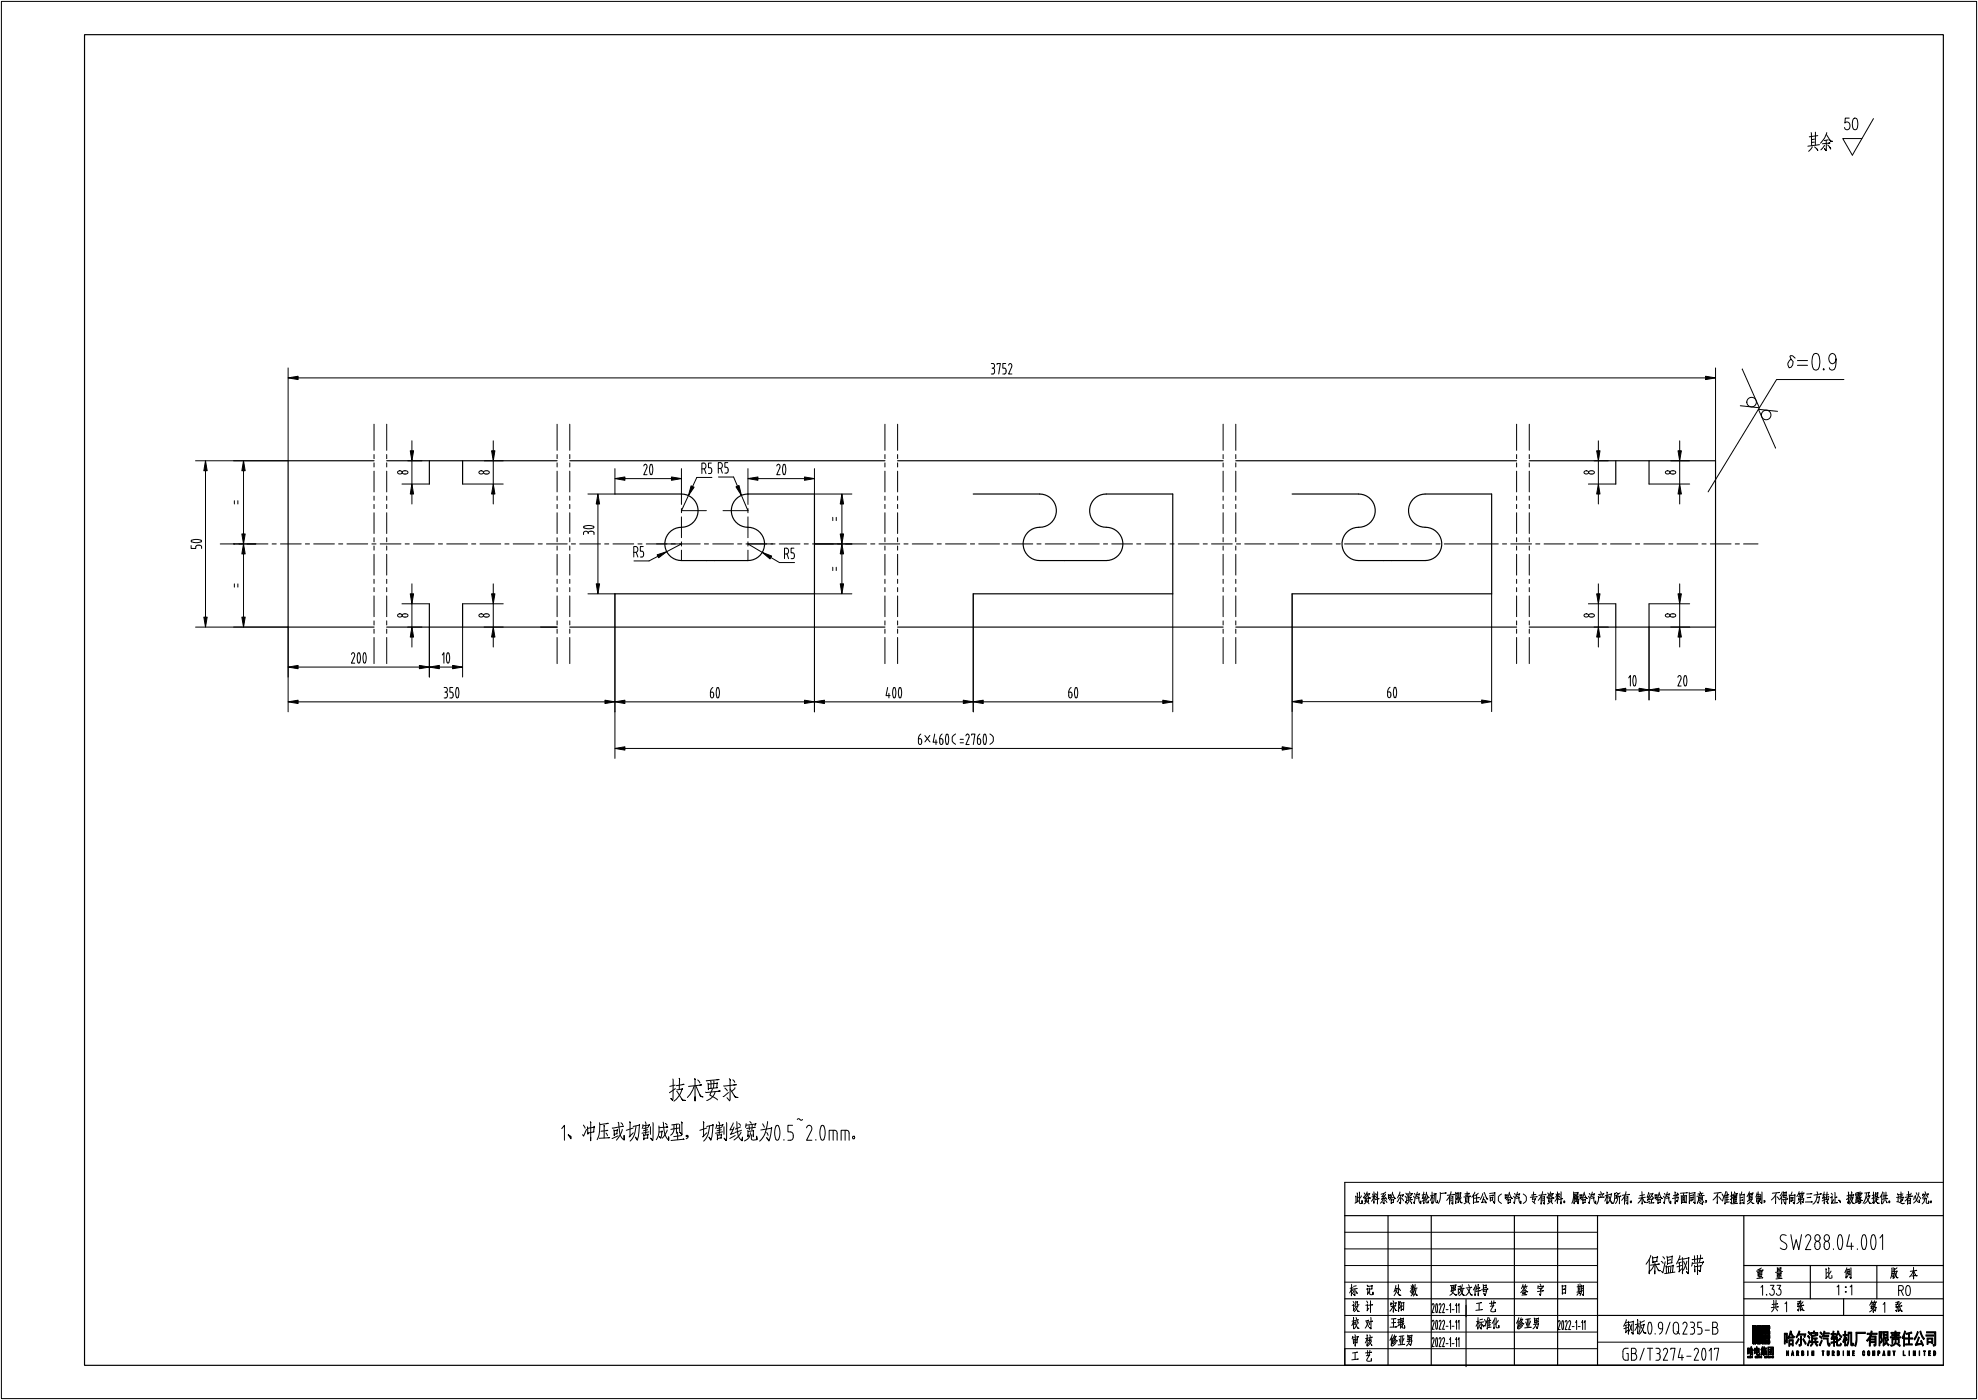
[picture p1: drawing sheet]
<svg xmlns="http://www.w3.org/2000/svg" width="593mm" height="420mm" viewBox="0 0 593 420" stroke-linecap="round" stroke-linejoin="round" font-family="sans-serif">
<g fill="none" stroke="#000" stroke-width=".35">
<path d="M25.4 10.4h557.6v399h-557.6zM112.2 138.2h-25.8v49.8h25.8M116 138.2h51.1M128.8 138.2v6.9M138.8 138.2v6.9M170.9 138.2h94.6M269.3 138.2h97.6M370.7 138.2h84.3M458.8 138.2h55.8v49.8h-55.8M484.7 138.2v6.9M494.7 138.2v6.9M184.5 148.1h19.9a5.1 5.1 0 0 1 5 5.5 5.1 5.1 0 0 1-5.8 4.6 5 5 0 0 0-4.1 5.3 5 5 0 0 0 4.9 4.6h20a5.1 5.1 0 0 0 4.9-5.5 5.1 5.1 0 0 0-5.7-4.6 5 5 0 0 1-4.2-5.3 5 5 0 0 1 5-4.6h19.9v30h-59.8"/>
<path d="M292 148.1h19.9a5.1 5.1 0 0 1 5 5.5 5.1 5.1 0 0 1-5.8 4.6 5 5 0 0 0-4.2 5.3 5 5 0 0 0 5 4.6h20a5.1 5.1 0 0 0 4.9-5.5 5.1 5.1 0 0 0-5.8-4.6 5 5 0 0 1-4.1-5.3 5 5 0 0 1 5-4.6h19.9v30h-59.8M387.6 148.1h20a5.1 5.1 0 0 1 4.9 5.5 5.1 5.1 0 0 1-5.8 4.6 5 5 0 0 0-4.1 5.3 5 5 0 0 0 5 4.6h19.9a5.1 5.1 0 0 0 5-5.5 5.1 5.1 0 0 0-5.8-4.6 5 5 0 0 1-4.1-5.3 5 5 0 0 1 4.9-4.6h20v30h-59.9M116 188h51.1M128.8 181.1v6.9M138.8 181.1v6.9M170.9 188h94.6M269.3 188h97.6M370.7 188h84.3M484.7 181.1v6.9M494.7 181.1v6.9M403.4 354.5v54.9h179.6M403.4 364.5h179.6"/>
<path d="M416.4 364.5v44.9M429.4 364.5v44.9M454.3 364.5v44.9M467.3 364.5v44.9M479.2 364.5v44.9M523.1 379.5h59.9M523.1 364.5v44.9M543.1 379.5v10M563 379.5v10M403.4 389.5h75.8M439.8 389.7v20.1M479.2 394.4h103.8"/>
<path d="M523.1 389.5h59.9M553.1 389.5v4.9"/>
</g>
<g fill="none" stroke="#000" stroke-width=".3">
<path d="M.4 .4h592.6v419h-592.6zM543.3 39.8l.2 3.8M544.6 39.6v3.9M548 39.8l-.6 1.5-1.3 1.6M554.7 35.4h-1.1l-.2 1.5a.8 .8 0 0 1 .8-.3 .8 .8 0 0 1 .7 .5 1.09 1.09 0 0 1 0 1.3 1.09 1.09 0 0 1-1.3 .3l-.3-.5M556 35.6l.6-.2a1.79 1.79 0 0 1 .7 2l-.3 1.3-.6 .2a1.78 1.78 0 0 1-.7-2zM562 35.6l-6.3 10.9-2.9-4.9h5.8M543.6 44l-1 1.4M544.3 42.6l-.9 .1M544.3 41.7l-.8 .2M544.4 44.1l.9 1-.2-.4M545.3 40.7l-2.5 .3"/>
<path d="M545.8 43.4l-3.5 .4M547.3 43.6l-1.1 1.3M547.8 42.1v3.1l-.5-.6 .5 .5M547.9 40.4l1.3 2h.5l-.5-.1-.3-.4M548.3 43.5l.9 1.2-.2-.5M548.5 41.9l-1.3 .3M548.6 42.9h.4l-2.3 .2M86.4 110.3v27.9h-27.7M89.4 113.3h422.2M297.4 109l.9 .3v.8l-.4 .3M297.6 110.4h.3M297.9 110.4a.92 .92 0 0 1 .5 1.1 .92 .92 0 0 1-1 .6"/>
<path d="M299.1 109.4v-.4h1l-.5 3.1M301.7 109h-.9v1.4a.88 .88 0 0 1 1 .9 .88 .88 0 0 1-1 .8M302.6 109.5l.5-.5 .3 .2 .1 .6-.9 2.3h.9M514.6 110.3v27.9M522.7 110.7l5.1 11.6-5.7-.6M522.7 110.7h.1M538.5 107.4l-.7-.7-.6-.1-.3 .3 1 1.5-.1 1-.5 .7-.6 .2-.4-1.4 .5-.8 .5-.4M539.2 108.1h3M539.2 109.5h3M544.1 106.2l.8-.2a2.55 2.55 0 0 1 1 2.8l-.5 1.9-.8 .3a2.54 2.54 0 0 1-1-2.9zM547.1 110.5l-.2 .2 .2 .3 .2-.3M550.8 107.6l-.2 .8-.8 .7a1.6 1.6 0 0 1-1.2-1.6 1.6 1.6 0 0 1 1.2-1.5l.5 .2a4.7 4.7 0 0 1 0 4.5l-.9 .3-.5-.3-.1-.4"/>
<path d="M553.1 113.8h-20.2l-20.5 33.7M112.2 127.2v7.8M112.2 136.3v1.2M112.2 138.8v1.2M116 127.2v7.8M116 136.3v1.2M116 138.8v1.2M122.3 138.2h4.3M123.6 132.2v3M123.6 138.2v6.9M145.3 138.2h5.7M148 132.2v3"/>
<path d="M148 138.2v6.9M167.1 127.2v7.8M167.1 136.3v1.2M167.1 138.8v1.2M170.9 127.2v7.8M170.9 136.3v1.2M170.9 138.8v1.2M193.1 139.7l.5-.5 .4 .2 .1 .6-1 2.3h1M195.2 139.3l.1-.1a2.71 2.71 0 0 1 0 3.1 2.97 2.97 0 0 1-.1-3zM213.4 138.9h-.9v1.4a.88 .88 0 0 1 1 .8 .88 .88 0 0 1-1 .9M218.3 138.7h-.8v1.4a.88 .88 0 0 1 1 .9 .88 .88 0 0 1-1 .9M233 139.7l.5-.5 .4 .2 .1 .6-1 2.3h1"/>
<path d="M235.1 139.3l.1-.1a2.71 2.71 0 0 1 0 3.1 2.95 2.95 0 0 1-.1-3zM265.5 127.2v7.8M265.5 136.3v1.2M265.5 138.8v1.2M269.3 127.2v7.8M269.3 136.3v1.2M269.3 138.8v1.2M366.9 127.2v7.8M366.9 136.3v1.2M366.9 138.8v1.2M370.7 127.2v7.8M370.7 136.3v1.2"/>
<path d="M370.7 138.8v1.2M455 127.2v7.8M455 136.3v1.2M455 138.8v1.2M458.8 127.2v7.8M458.8 136.3v1.2M458.8 138.8v1.2M478.2 138.2h4.3M479.5 132.2v3M479.5 138.2v6.9M501.2 138.2h5.7M503.9 132.2v3"/>
<path d="M503.9 138.2v6.9M532.6 134.3h.1M533.2 123.3l-5.7-.6 5.1 11.6M61.6 141.2v43.8M70.3 150.1v1M71.4 150.1v1M73.1 141.2v18.9M112.2 141.3v6.2M112.2 148.8v1.2M112.2 151.3v1.2M112.2 153.8v6.2M116 141.3v6.2"/>
<path d="M116 148.8v1.2M116 151.3v1.2M116 153.8v6.2M119.4 141.3l.6-.1a.57 .57 0 0 1 .6 .6 .65 .65 0 0 1-.8 .4 .65 .65 0 0 1-.4-.9zM120.6 145.1h8.2M120.8 141.3l.9-.1a.57 .57 0 0 1 .7 .6 .98 .98 0 0 1-1.7-.3zM123.6 148.1v3M138.8 145.1h12.2M143.8 141.3l.6-.1a.57 .57 0 0 1 .6 .6 .65 .65 0 0 1-.8 .4 .65 .65 0 0 1-.4-.9zM145.2 141.3l.9-.1a.57 .57 0 0 1 .7 .6 .98 .98 0 0 1-1.7-.3zM148 148.1v3M167.1 141.3v6.2"/>
<path d="M167.1 148.8v1.2M167.1 151.3v1.2M167.1 153.8v6.2M170.9 141.3v6.2M170.9 148.8v1.2M170.9 151.3v1.2M170.9 153.8v6.2M175.1 157.9a2.95 2.95 0 0 1 3.1 .2 2.72 2.72 0 0 1-3.2 0zM176.4 159.8l-.5-.5-.6 .1-.2 .9M176.4 159.8a.92 .92 0 0 1 1.1-.5 .92 .92 0 0 1 .7 1M176.4 159.8v.2M179.4 151.1v24"/>
<path d="M184.5 140.5v7.6h-8.1M187.5 143.5h13.9M204.4 140.5v10.8M204.4 152.5v1.3M204.4 155v6.2M206.5 148.6l-2.1 4.5h7.5M210.6 140.6h.6a.93 .93 0 0 0 .6-.9 .93 .93 0 0 0-.6-.8h-.6v3.1M211.3 140.6l.5 1.4M213.6 143.2h-4.6l-1.2 2.7M215.5 140.5h.6a.93 .93 0 0 0 .6-.9 .93 .93 0 0 0-.6-.9h-.6v3.2M215.5 143h4.6l1.1 2.8M216.2 140.5l.5 1.4"/>
<path d="M222.4 148.5l2 4.6h-7.5M224.4 140.5v10.8M224.4 152.5v1.3M224.4 155v6.2M227.4 143.5h13.9M244.3 140.5v7.6h11.3M249.8 155.1v1M250.9 155.1v1M252.6 151.1v9M265.5 141.3v6.2M265.5 148.8v1.2M265.5 151.3v1.2"/>
<path d="M265.5 153.8v6.2M269.3 141.3v6.2M269.3 148.8v1.2M269.3 151.3v1.2M269.3 153.8v6.2M366.9 141.3v6.2M366.9 148.8v1.2M366.9 151.3v1.2M366.9 153.8v6.2M370.7 141.3v6.2M370.7 148.8v1.2M370.7 151.3v1.2"/>
<path d="M370.7 153.8v6.2M455 141.3v6.2M455 148.8v1.2M455 151.3v1.2M455 153.8v6.2M458.8 141.3v6.2M458.8 148.8v1.2M458.8 151.3v1.2M458.8 153.8v6.2M475.3 141.3l.6-.1a.57 .57 0 0 1 .6 .6 .65 .65 0 0 1-.8 .4 .65 .65 0 0 1-.4-.9zM476.5 145.1h8.2M476.7 141.3l.9-.1a.57 .57 0 0 1 .7 .6 .98 .98 0 0 1-1.7-.3z"/>
<path d="M479.5 148.1v3M494.7 145.1h12.2M499.7 141.3l.6-.1a.57 .57 0 0 1 .6 .6 .65 .65 0 0 1-.8 .4 .65 .65 0 0 1-.4-.9zM501.1 141.3l.9-.1a.57 .57 0 0 1 .7 .6 .98 .98 0 0 1-1.7-.3zM503.9 148.1v3M57.3 163.6v.9h1.4a.88 .88 0 0 1 .9-1 .88 .88 0 0 1 .9 1M57.4 162.1a2.97 2.97 0 0 1 3.1 .1 2.71 2.71 0 0 1-3.2 0zM66.1 163.1h14.3M70.3 175.1v1M71.4 175.1v1M73.1 166.1v18.9M81.6 163.1h1.3"/>
<path d="M84.1 163.1h6.3M91.6 163.1h1.3M94.1 163.1h6.2M101.6 163.1h1.2M104.1 163.1h6.2M111.6 163.1h1.2M112.2 161.2v1.3M112.2 163.7v1.3M112.2 166.2v6.3M112.2 173.7v1.2M112.2 176.2v1.2M112.2 178.7v6.2"/>
<path d="M114 163.1h6.3M116 161.2v1.3M116 163.7v1.3M116 166.2v6.3M116 173.7v1.2M116 176.2v1.2M116 178.7v6.2M121.5 163.1h1.3M123.6 175.1v3M124 163.1h6.3M131.5 163.1h1.3M134 163.1h6.2"/>
<path d="M141.5 163.1h1.2M144 163.1h6.2M148 175.1v3M151.5 163.1h1.2M154 163.1h6.2M161.4 163.1h1.3M163.9 163.1h6.3M167.1 161.2v1.3M167.1 163.7v1.3M167.1 166.2v6.3M167.1 173.7v1.2M167.1 176.2v1.2"/>
<path d="M167.1 178.7v6.2M170.9 161.2v1.3M170.9 163.7v1.3M170.9 166.2v6.3M170.9 173.7v1.2M170.9 176.2v1.2M170.9 178.7v6.2M171.4 163.1h1.3M173.9 163.1h6.2M176.4 178.1h8.1v49.3M181.4 163.1h1.2M183.9 163.1h6.2"/>
<path d="M190.1 165.6h.6a.93 .93 0 0 0 .7-.8 .93 .93 0 0 0-.7-.9h-.6v3.1M190.9 165.6l.5 1.4M191.4 163.1h1.2M193 163.9h-.9v1.4a.88 .88 0 0 1 1 .9 .88 .88 0 0 1-1 .8M193.9 163.1h16.2M197.4 166.8l-2.7 1.4h-4.5M204.4 162.5v1.2M204.4 165v3.1M204.4 163.1l-4.4 2.3M211.3 163.1h1.3M213.8 163.1h6.2M221.3 163.1h1.2"/>
<path d="M223.8 163.1h8.7M224.4 162.5v1.2M224.4 165v3.1M224.4 163.1l4.3 2.5M231.2 167.2l2.6 1.5h4.6M233.8 163.1h6.2M235.3 166.1h.7a.93 .93 0 0 0 .6-.9 .93 .93 0 0 0-.6-.8h-.7v3.1M236.1 166.1l.5 1.4M238.2 164.4h-.9v1.4a.88 .88 0 0 1 1 .8 .88 .88 0 0 1-1 .9M241.2 163.1h1.3M243.7 163.1h16.2M249.8 170.1v1"/>
<path d="M250.9 170.1v1M252.6 166.1v9M255.6 178.1h-11.3v35.4M261.2 163.1h1.2M263.7 163.1h6.2M265.5 161.2v1.3M265.5 163.7v1.3M265.5 166.2v6.3M265.5 173.7v1.2M265.5 176.2v1.2M265.5 178.7v6.2M269.3 161.2v1.3"/>
<path d="M269.3 163.7v1.3M269.3 166.2v6.3M269.3 173.7v1.2M269.3 176.2v1.2M269.3 178.7v6.2M271.2 163.1h1.2M273.7 163.1h6.2M281.1 163.1h1.3M283.6 163.1h6.3M291.1 163.1h1.3M292 178.1v35.4M293.6 163.1h6.2"/>
<path d="M301.1 163.1h1.2M303.6 163.1h6.2M311.1 163.1h1.2M313.6 163.1h6.2M321 163.1h1.3M323.5 163.1h6.3M331 163.1h1.3M333.5 163.1h6.2M341 163.1h1.2M343.5 163.1h6.2M351 163.1h1.2M351.8 178.1v35.4"/>
<path d="M353.5 163.1h6.2M360.9 163.1h1.3M363.4 163.1h6.3M366.9 161.2v1.3M366.9 163.7v1.3M366.9 166.2v6.3M366.9 173.7v1.2M366.9 176.2v1.2M366.9 178.7v6.2M370.7 161.2v1.3M370.7 163.7v1.3M370.7 166.2v6.3"/>
<path d="M370.7 173.7v1.2M370.7 176.2v1.2M370.7 178.7v6.2M370.9 163.1h1.3M373.4 163.1h6.2M380.9 163.1h1.2M383.4 163.1h6.2M387.6 178.1v49.3M390.9 163.1h1.2M393.4 163.1h6.2M400.8 163.1h1.3M403.3 163.1h6.3"/>
<path d="M410.8 163.1h1.3M413.3 163.1h6.2M420.8 163.1h1.2M423.3 163.1h6.2M430.8 163.1h1.2M433.3 163.1h6.2M440.7 163.1h1.3M443.2 163.1h6.3M447.5 178.1v35.3M450.7 163.1h1.3M453.2 163.1h6.2M455 161.2v1.3"/>
<path d="M455 163.7v1.3M455 166.2v6.3M455 173.7v1.2M455 176.2v1.2M455 178.7v6.2M458.8 161.2v1.3M458.8 163.7v1.3M458.8 166.2v6.3M458.8 173.7v1.2M458.8 176.2v1.2M458.8 178.7v6.2M460.7 163.1h1.2"/>
<path d="M463.2 163.1h6.2M470.7 163.1h1.2M473.2 163.1h6.2M479.5 175.1v3M480.6 163.1h1.3M483.1 163.1h6.3M490.6 163.1h1.3M493.1 163.1h6.2M500.6 163.1h1.2M503.1 163.1h6.2M503.9 175.1v3M510.6 163.1h1.2"/>
<path d="M513.1 163.1h6.2M520.5 163.1h1.3M523 163.1h4.4M58.7 188h27.7v25.5M105.4 196.2l.5-.5 .4 .3 .1 .5-1 2.4h1M107.5 195.8l.1-.1a2.71 2.71 0 0 1 0 3.2 2.97 2.97 0 0 1-.1-3.1zM109.2 195.8l.2-.1a2.71 2.71 0 0 1 0 3.2 2.97 2.97 0 0 1-.2-3.1zM112.2 186.2v1.2M112.2 188.7v1.2M112.2 191.2v7.8M116 186.2v1.2M116 188.7v1.2"/>
<path d="M116 191.2v7.8M119.4 184.2l.6-.1a.57 .57 0 0 1 .6 .6 .65 .65 0 0 1-.8 .4 .65 .65 0 0 1-.4-.9zM120.6 181.1h8.2M120.8 184.2l.9-.1a.57 .57 0 0 1 .7 .6 .98 .98 0 0 1-1.7-.3zM122.3 188h4.3M123.6 181.1v6.9M123.6 191v3M128.8 188v15M132.7 196.4l.5-.7v3.2M134.3 195.8l.1-.1a2.71 2.71 0 0 1 0 3.2 2.97 2.97 0 0 1-.1-3.1zM138.8 181.1h12.2M138.8 188v15"/>
<path d="M143.8 184.2l.6-.1a.57 .57 0 0 1 .6 .6 .65 .65 0 0 1-.8 .4 .65 .65 0 0 1-.4-.9zM145.2 184.2l.9-.1a.57 .57 0 0 1 .7 .6 .98 .98 0 0 1-1.7-.3zM145.3 188h5.7M148 181.1v6.9M148 191v3M167.1 186.2v1.2M167.1 188.7v1.2M167.1 191.2v7.8M170.9 186.2v1.2M170.9 188.7v1.2M170.9 191.2v7.8M265.5 186.2v1.2"/>
<path d="M265.5 188.7v1.2M265.5 191.2v7.8M269.3 186.2v1.2M269.3 188.7v1.2M269.3 191.2v7.8M366.9 186.2v1.2M366.9 188.7v1.2M366.9 191.2v7.8M370.7 186.2v1.2M370.7 188.7v1.2M370.7 191.2v7.8M455 186.2v1.2"/>
<path d="M455 188.7v1.2M455 191.2v7.8M458.8 186.2v1.2M458.8 188.7v1.2M458.8 191.2v7.8M475.3 184.2l.6-.1a.57 .57 0 0 1 .6 .6 .65 .65 0 0 1-.8 .4 .65 .65 0 0 1-.4-.9zM476.5 181.1h8.2M476.7 184.2l.9-.1a.57 .57 0 0 1 .7 .6 .98 .98 0 0 1-1.7-.3zM478.2 188h4.3M479.5 181.1v6.9M479.5 191v3M484.7 188v21.9"/>
<path d="M494.7 181.1h12.2M494.7 188v21.9M499.7 184.2l.6-.1a.57 .57 0 0 1 .6 .6 .65 .65 0 0 1-.8 .4 .65 .65 0 0 1-.4-.9zM501.1 184.2l.9-.1a.57 .57 0 0 1 .7 .6 .98 .98 0 0 1-1.7-.3zM501.2 188h5.7M503.9 181.1v6.9M503.9 191v3M514.6 188v21.9M89.4 210.5h92.1M89.4 200h36.4M131.8 200h4M133.2 206.1l.9 .3 .1 .6-.5 .5"/>
<path d="M133.5 207.5h.2M133.7 207.5a.92 .92 0 0 1 .5 1.1 .92 .92 0 0 1-1 .7M135.8 206.1h-.8v1.4a.88 .88 0 0 1 1 .9 .88 .88 0 0 1-1 .9M137 206.2l.2-.1a2.72 2.72 0 0 1 0 3.2 2.96 2.96 0 0 1-.2-3.1zM187.5 210.5h53.8M213.1 207.5a.89 .89 0 0 1 1 .7 .89 .89 0 0 1-.6 1.1l-.3-.4zM213.9 206.1l-.6 .6-.2 .8M215.2 206.2l.1-.1a2.73 2.73 0 0 1 0 3.2 2.96 2.96 0 0 1-.1-3.1zM247.3 210.5h41.7M266.3 206.1l-.5 2.5h1.2M266.7 207.9v1.4M268.1 206.2l.2-.1a2.72 2.72 0 0 1 0 3.2 2.98 2.98 0 0 1-.2-3.1z"/>
<path d="M269.9 206.2l.1-.1a2.72 2.72 0 0 1 0 3.2 2.98 2.98 0 0 1-.1-3.1zM295 210.5h53.8M320.6 207.5a.89 .89 0 0 1 1 .7 .89 .89 0 0 1-.6 1.1l-.3-.4zM321.3 206.1l-.5 .6-.2 .8M322.7 206.2l.1-.1a2.73 2.73 0 0 1 0 3.2 2.96 2.96 0 0 1-.1-3.1zM390.6 210.4h53.9M416.3 207.5a.89 .89 0 0 1 .9 .7 .89 .89 0 0 1-.6 1l-.3-.4zM417 206.1l-.5 .5-.2 .9M418.3 206.1h.2a2.73 2.73 0 0 1 0 3.1 2.96 2.96 0 0 1-.2-3.1zM487.7 206.9h4M488.6 203.3l.5-.7v3.1M490.2 202.6h.1a2.72 2.72 0 0 1 0 3.1 2.95 2.95 0 0 1-.1-3.1z"/>
<path d="M497.7 206.9h13.9M503.3 203.1l.5-.5 .4 .2 .1 .6-1 2.3h1M505.4 202.6h.2a2.71 2.71 0 0 1 0 3.1 2.95 2.95 0 0 1-.2-3.1zM187.5 224.4h197.1M275.5 221.5a.89 .89 0 0 1 1 .7 .89 .89 0 0 1-.6 1l-.3-.3zM276.2 220.1l-.5 .6-.2 .8M277.5 220.6l1.5 1.9M278.9 220.5l-1.4 2M280.4 220.1l-.5 2.5h1.2M280.8 221.9v1.4M281.9 221.5a.89 .89 0 0 1 1 .7 .89 .89 0 0 1-.6 1l-.4-.3zM282.6 220.1l-.5 .6-.2 .8"/>
<path d="M284 220.2l.1-.1a2.71 2.71 0 0 1 0 3.2 2.97 2.97 0 0 1-.1-3.1zM286.7 220.1l-1 .9v1.2l1 1M288 222.7h1M288 221.7h1M289.8 220.6l.4-.5 .4 .3 .1 .5-.9 2.4h.9M291.5 220.5v-.4h1l-.5 3.2M293.2 221.5a.89 .89 0 0 1 1 .7 .89 .89 0 0 1-.6 1l-.3-.3zM293.9 220.1l-.5 .6-.2 .8M295.3 220.2l.1-.1a2.72 2.72 0 0 1 0 3.2 2.95 2.95 0 0 1-.1-3.1zM297 220.1l1 .9v1.2l-1 1M168.5 338.4l.8-1v4.5M175 337.4l.5 .9"/>
<path d="M175.9 338.7l-.8 2-.3-.5M176.2 337.9l.2 2.2-.1-.3 1.9-.4v-1.7l.2 .3-2.1 .3M177.1 336.4l.1 5.7v-1M179.8 336.7a8.6 8.6 0 0 1-.7 5.1M181.2 337.5v3.7M181.8 339.8l.4 .8M182 339h.3l-2 .2M182 337l.5-.1-2.5 .3M184.1 338.8l.2 1.7v-.4l.8-.1 .1-1.3-1 .4M185.4 336.5l.2 .3a8.5 8.5 0 0 0 1.1 4.6l.6 .4-.1-1.3v1.3M186.3 336.7l.5 .6M186.7 338.7a6.9 6.9 0 0 1-1.8 3.2"/>
<path d="M186.7 337.7h.3l-3.3 .5M188.9 336.3l.1 4.4-.3 .2 1.3-1.2M189.9 337.8l1.9-.4v-.2l.1 .2-.4 3.4-.3 1.1-.6-.9 .6 .8M189.9 338.2l-2 .7M190.8 337.7a6.2 6.2 0 0 1-1.8 4.5M192.9 337.2l-.3 1.2M192.9 337.6l1.8-.2 .1-.2-.3 .8M193.6 336.4l.2 .8M193.7 337.6v2.6M194.3 338.8l-1.3 .3M194.3 338.1l-1.2 .3M194.6 339.4l-2 .4"/>
<path d="M195.1 337.9v2.2M195.9 336.6l-.2 5.4-.5-.7 .6 .6M197.7 337.6a5.9 5.9 0 0 1-.8 4.2M197.7 339.4l1-.1-.1-.2-.4 2.2-.4-.5 .4 .4M198.9 336.5l.1 .3a6.3 6.3 0 0 0 1.6 5.1v-1v.9M199.6 336.9l.5 .5M200.1 338.8l-.3 1-1.1 1.5M200.2 337.9l-.2 .1h.3l-2.6 .2M201.9 323.6l-.1 6.4-.6-.6 .6 .5M202.2 337.3v1.2a2.38 2.38 0 0 1-1 1.9M202.5 325.4l-1.6 .4M202.6 326.4l-1.8 1.3"/>
<path d="M202.9 337.1v2.8M203 326.8l1.8-.3-.1-.1a7 7 0 0 1-2.5 3.8M203 327.3l1.8 2.6 .8 .1-.8-.1-.2-.4M203.2 339.5l.1 2.3M203.5 337l-2 .3M203.7 338.2l-2.4 .5M203.7 323.3l.2 .3-.1 3.1M203.9 337.1v2M204.4 336.4l.3 .3h-.2l.1 3.5-.8-.8 .8 .7M204.8 325.2h.4l-2.3 .4M208.2 325.7l-1.1 2.4-.9 1M208.4 323.4l.1 .3v6.5v-1.3"/>
<path d="M208.7 325.6l1.4 3.2 .8 .1-.7-.2-.3-.5M209.3 323.8l.7 .9M210 325.4l.5-.1-3.9 .5M211 336.3l.1 4.4-.3 .2 1.3-1.2M212 337.8l1.9-.4v-.2l.1 .2-.4 3.4-.4 1.1-.5-.9 .5 .8M212 338.2l-2.1 .7M212.4 324.8l.1 2-.1-.4 2.8-.2h-.2l.2-1.5v.1l-2.7 .3M212.8 337.7a6.1 6.1 0 0 1-1.7 4.5M213.2 324.2l.1 2.2M213.7 326.4l-.8 2 2.3 1.4M214.1 324.1l-.1 2.2M214.5 327.4a3.5 3.5 0 0 1-2.5 2.6"/>
<path d="M214.9 337.2l-.2 1.2M214.9 337.6l1.9-.2 .1-.2-.4 .8M215.1 323.8l.6-.1-3.8 .4M215.5 327.2h.6l-4.5 .3M215.6 336.4l.2 .8M215.7 337.6v2.6M216.4 338.8l-1.3 .3M216.4 338.1l-1.3 .3M216.7 339.4l-2.1 .4M217.2 337.9v2.2M217.5 326.3l.7 .8M217.9 336.6l-.1 5.4-.6-.7 .7 .6"/>
<path d="M218.5 327.6l-1.6 1.2M218.8 323.4l.3 .5-.2 6.2-.8-.9M219 326.5l1.6 2.5 .8 .1-.7-.1-.4-.4M219.9 323.8l.5 .8M220 336.7l-1 2.1 1-.1M220.1 325.3h.8l-3.8 .3M220.2 338l-1.1 2.1 1.2-.3M220.5 326.2l-.1 .2-.9 .9M221 336.4l.1 1.2a4.9 4.9 0 0 0 1.6 4.5v-1.1l-.1 1M221.6 336.9l.5 .6M222.1 337.9l-1.5 .7M222.3 339.5l-1 1.4-1.1 .9"/>
<path d="M222.4 338.9l-1.9 .7M223.8 337.4l2.9-.4 .1-.1-.3 .7M223.8 337l-.1 1.1M224.3 338.9l.1 2v-.6M224.4 339.3l1.6-.4v2v-.8M224.7 337.6l.1 1.2M224.9 336.3l.5 .6M225.1 339.7l-.4 1.5-1.4 .9M225.6 337.5l-.1 1.3M226.1 338.1h.5l-2.6 .3M228.2 338.8l3.3-.5v-.2l-.3 2.4-.5 1.6-.8-1M228.8 337l.5 1"/>
<path d="M230 339.6l.4 .9M230.3 336.3a7.8 7.8 0 0 1-2.4 5.9M233 337.5l.2-.1a3.2 3.2 0 0 1 .6 3.6l-.2 .7a.44 .44 0 0 1-.4 .2 .44 .44 0 0 1-.4-.2l-.4-2 .2-1.4zM237.8 337.4h-1.4v2h.8a1.36 1.36 0 0 1 .8 1.3 1.36 1.36 0 0 1-.8 1.2h-.8M239.2 335.7a.53 .53 0 0 1 .5-.3 .53 .53 0 0 1 .4 .5l.7-.2M242 338.2a.87 .87 0 0 1 1.2-.6 .87 .87 0 0 1 .2 1.4l-1.4 2.9h1.6M246.5 337.5l.2-.1a3.2 3.2 0 0 1 .7 3.6l-.3 .7a.44 .44 0 0 1-.4 .2 .44 .44 0 0 1-.4-.2l-.4-2 .2-1.4zM249.9 338.9v3M253.5 338.9v3M170.5 340.3l.8 .5v.7l-.8-1.2 .7 .7M182.5 341.2h.4l-3.1 .1M185.4 340.6l-1.8 .8"/>
<path d="M193.1 340.1v1.7l.1-.4 1.2-.2h-.2l.2-1.2v.2l-1.3 .3M204.5 340.5l-2.4 .3M205 341.5l.2 .2-3.9 .3M206.4 340.8h-.6v-.3h.6v.6l-.6 .4M215.1 340.1l.1 1.7v-.4l1.3-.2h-.2l.2-1.2v.2l-1.3 .3M220.5 340.5l-1.6 .9M225.4 340.3a1.08 1.08 0 0 0 .6 1.6l1.1-.2-.1-1 .1 1M230 341.2l.7 .8M235.2 341.7v.2M244.8 341.7v.2M248.7 341.9v-3h1.7a.8 .8 0 0 1 .7 .9v2.1M252.3 341.9v-3h1.7a.8 .8 0 0 1 .7 .9v2.1"/>
<path d="M255.9 340.7h.4v.8h-.4zM403.4 354.5h179.6M406.7 358.7l.1 1.9M407.1 357.7l.1 2.7M407.6 359l-.4 .1M407.8 357.5v3.1l.2 .3h.6v-.9v.8M408.4 358.6l-.6 .9M409.2 357.7l.3 .4M409.5 359.2v1.2v-.3M409.6 359.4l.9-.2-.1 1.2v-.3M409.6 358.3l-.5 .9-.1-.3M409.9 358l1-.1-.3 .6"/>
<path d="M410 359.6a1.23 1.23 0 0 1-.8 1.4M410.1 357.4l-.4 1.2M410.2 358.5l.6 .8h.4l-.5-.2M410.3 358.1l-.3 .7-.7 .5M411.7 358l.2 .5M412.1 358.9l-.7 1.3M412.1 357.4l.1 3.4v-.5M412.2 359.1l.3 .3M412.5 357.9l-.2 .9M412.6 358.8l-1 .1M412.7 358.7l.2 .5M412.8 358l.2 .4"/>
<path d="M413.2 357.4v3.6v-.6M413.5 359.5l.2-.1-1.2 .4M414.9 359.8l-.8 1M415.2 357.9l-.7 1 .8-.2M415.2 359.5v1.5l-.3-.4 .3 .3M415.5 359l.5 .6M415.5 359.8l.5 .8M415.6 358.1l-1.2 1.5 1.3-.3M415.7 357.5l-1.4 .6M416.5 358.2v1.2v-.2l.5-.1 .1-.9-.6 .2M417.3 359.6l.1 1.3v-.2l.7-.1v-1l-.8 .2M417.7 357.9l.7 1.4h.3l-.5-.2"/>
<path d="M417.8 357.5l-.5 1.6-.5 .7M418 359.1l-.6 .1M419.6 358.4l1.4-.2-.3 .6M419.8 359.1l-.7 1.3M420 357.4l-.8 1.8M420.2 358.4l-.1 2.6-.3-.5 .3 .4M420.4 359.3l.6 .8M421.5 358.7l.3 .5M421.7 357.8l.3 .4M422.1 358.9l-.3 1.9-.2-.5M422.4 357.8l-.1 .9M422.4 358.1l1.3-.3-.3 .6"/>
<path d="M422.5 358.5l.1 1.4M422.8 357.4l.2 .4M423.1 359.1l-.1 .7M423.2 358.4l-.7 .4M423.2 359.1h.2l-.8 .1M423.5 359.7h.2l-1.5 .2M424 358.7l.3 .5M424.3 357.9l.3 .5M424.6 359l-.3 1.9-.3-.4M424.8 359.3l.9-.2v1.3l.5 .5v-.8v.8M425.2 357.5l-.5 1.5M425.6 358.1l.3-.1-.9 .3"/>
<path d="M425.8 358.6l-.8 .2M427.1 357.5l-.5 1.9 .8-.2M427.1 358.7v2.2v-.4M427.5 359.8l-1 .4M427.5 358.2l-.9 .1M427.8 358.9v1.6l.7 .2v-.6l-.1 .5M427.9 357.5l-.5 2M427.9 357.9l.5 1.2h.3l-.4-.3M428.2 359.1l-.4 .7M429.6 357.5v3.4v-.5M429.6 358.9l.3 .5M429.6 358.8l-.6 1.2"/>
<path d="M430 358.5l-.9 .1M430.2 357.8v1.9l-.4 1.2M430.3 358.1l.5-.1-.1 2.2 .1 .4h.4v-.5v.5M432 357.6a4.9 4.9 0 0 1-.5 3.3M433.8 357.7l-1.7 .2M434.8 358.8l.1 2.3v-.4M434.9 359l1-.2-.1 2.3-.3-.4 .3 .3M435.3 357.3a4.8 4.8 0 0 1-1.3 2.6M435.6 359.5l-.7 .1M436 358.2h.3l-2.1 .2M436.7 357.5v3.4v-.5M436.7 357.8h.6l-.3 .7 .1 1.1-.2-.2 .2 .2"/>
<path d="M437.4 357.5v3.1l.4-.5M437.5 357.8l.8-.1-.1 1.2-.7 .2M437.7 359l.6 1.6 .3 .1-.4-.3M437.9 358.3l-.4 .1M438.3 359.1l-.4 .6M439.6 359.1v1.2v-.4M439.6 359.3l1-.2-.1 1.2 .1-.4M440.1 359.5l-.3 1.1-.6 .4M440.1 357.4v1.4M440.6 357.9l.2-.1-1.4 .2M440.7 358.3l-1.1 .1M440.9 358.7h.3l-2.1 .2"/>
<path d="M442 358.3v2.6v-.5M442.4 357.5l-.9 1.5M443 358.3v2.1M443.4 357.8l-1 .7M443.5 359.1h.3l-1.5 .2M444.8 357.9l-.8 1.8M445.1 358.9l-.6 1.7 1.1-.2M445.2 357.6l.8 1.9h.3l-.4-.2M445.3 359.7l.5 1.1-.1-.4M446.9 357.9l1.5-.3-.1 3.3-.3-.6 .3 .5M447 359l.1 1.2v-.2l.7-.2v-.9l.1 .2-.8 .1M447.7 358.5l.4-.1-1.3 .2"/>
<path d="M450.4 358l-.9 .9v1.1l.9 .9M451.5 358.2l.1 1.2v-.2l.5-.1v-.9l-.5 .2M452.3 359.6l.1 1.3v-.2l.7-.1v-1l-.7 .2M452.8 357.9l.6 1.4h.3l-.4-.2M452.8 357.5l-.5 1.6-.5 .7M453 359.1l-.6 .1M454.1 358.7l.2 .5M454.3 357.9l.3 .5M454.6 359l-.3 1.9-.2-.4M454.9 359.3l.8-.2 .1 1.3 .4 .5v-.8v.8M455.2 357.5l-.5 1.5M455.6 358.1l.3-.1-.9 .3"/>
<path d="M455.8 358.6l-.8 .2M457 358l.9 .9v1.1l-.9 .9M460 357.4l-.3 2.3 1-.2-.6 1.1M460.5 358.2h.3l-1.4 .2M460.9 358.8h.3l-2.1 .2M462.3 358.8v2.3v-.4M462.3 359l1-.2v2.3l-.4-.4 .4 .3M462.8 357.3a4.8 4.8 0 0 1-1.4 2.6M463.1 359.5l-.7 .1M463.5 358.2h.3l-2.2 .2M464.3 357.7l.2 .4M464.6 359.2v1.2v-.3"/>
<path d="M464.6 359.4l1-.2-.1 1.2v-.3M464.7 358.3l-.5 .9-.2-.3M465 358l.9-.1-.2 .6M465 359.6a1.23 1.23 0 0 1-.8 1.4M465.2 357.4l-.5 1.2M465.2 358.5l.6 .8h.4l-.5-.2M465.3 358.1l-.3 .7-.7 .5M466.8 358l.2 .5M467.2 358.9l-.7 1.3M467.2 357.4v3.4v-.5M467.2 359.1l.3 .3M467.6 357.9l-.3 .9"/>
<path d="M467.6 358.8l-1 .1M467.8 358.7l.2 .5M467.8 358l.2 .4M468.3 357.4v3.6v-.6M468.5 359.5l.3-.1-1.3 .4M472.1 357.4l-.1 1.9-.5 1.5M472.1 357.7l1.3-.1v.4l-1.3 .2M472.2 359.6v1.4v-.4M472.2 359.8l1.4-.2-.2 1.4-.3-.4 .3 .3M472.4 358.7v.8l1-.2v-.5l-1 .1M472.9 358.5l-.1 1.7M473.1 360l.2 .4"/>
<path d="M473.4 358.3l-1.2 .3M474 358.2v1.2v-.2l.5-.1 .1-.9-.6 .2M474.8 359.6l.1 1.3v-.2l.7-.1v-1l-.8 .2M475.2 357.9l.7 1.4h.3l-.5-.2M475.3 357.5l-.5 1.6-.5 .7M475.5 359.1l-.6 .1M476.5 358.7l.3 .5M476.8 357.9l.2 .5M477 359l-.3 1.9-.2-.4M477.3 359.3l.9-.2v1.3l.5 .5v-.8l-.1 .8M477.6 357.5l-.5 1.5M478.1 358.1l.3-.1-.9 .3"/>
<path d="M478.2 358.6l-.7 .2M479.9 358.3l.2 .6M480.1 357.3l.3 .6M480.7 358.2l-.2 .8M481 358h.2l-1.7 .2M481.1 359l-1.6 .1v-.3a2.68 2.68 0 0 1-.5 2.3M482 357.4l.1 3.6v-.6M482.1 358.9l.3 .4M482.1 358.5l-.7 1.7M482.4 358.3l-.9 .3M482.5 358.7l.9 2 .4 .1-.4-.1-.1-.3M482.6 358.2l.9-.2-.5 1.7-.8 1.2"/>
<path d="M484.4 358.6l.6-.3v.9l-.6 .1M485 357.6l-.6 .4-.1-.2v1.8l-.3 1.3M485.8 358.8v2.2v-.4M486 357.7l-.6 .3-.1-.2-.1 2-.6 1.1M486.1 358.7h.2l-1 .1M487.3 358.8v2.3v-.4M487.4 359l1-.2-.1 2.3-.3-.4 .3 .3M487.8 357.3a4.7 4.7 0 0 1-1.3 2.6M488.1 359.5l-.7 .1M488.5 358.2h.3l-2.2 .2M492.5 359.2l-1.1 1.6M492.5 357.3l.1 3.8v-.4"/>
<path d="M492.7 359.2l.7 1.4 .4-.1-.6-.2M493.3 358.3l-1.4 .2M493.6 359l-2 .3M494.6 357.6l-.5 1.4 .6-.2M494.9 358.4l-.7 1.5 .6-.3M494.9 358l.9-.2-1 1.6M495.4 359.6v1.1M495.5 358.6l.6 .7M495.7 359.5h.2l-.9 .1M496.5 358.2l.1 1.2-.1-.2 .6-.1v-.9l-.6 .2M497.3 359.6l.1 1.3v-.2l.7-.1v-1l-.7 .2M497.7 357.9l.7 1.4h.3l-.5-.2"/>
<path d="M497.8 357.5l-.5 1.6-.5 .7M498 359.1l-.6 .1M499 358.7l.3 .5M499.3 357.9l.2 .5M499.5 359l-.2 1.9-.3-.4M499.8 359.3l.9-.2v1.3l.5 .5v-.8v.8M500.2 357.5l-.6 1.5M500.6 358.1l.3-.1-.9 .3M500.8 358.6l-.8 .2M501.7 359.4l1.8-.4-.3 1.4-.3-.4 .3 .3M502 358.5l1.1-.3-.1 .9M502.5 357.4v3.6v-.6"/>
<path d="M503.1 357.7l.4 .6-.1-.3M504.3 358.5l.1 2.4v-.3l1.2-.1h-.1M504.4 358.7l1.6-.2-.2 2.2-.2-.2M504.8 358.7v1.8M505.1 357.8l-.1 .8M505.1 359.8h-.2M505.1 359.2l-.2 .1M505.4 358.6v1.9M505.9 357.7h.3l-2.1 .1M506.7 357.5l.1 3.4v-.8M506.8 357.9l1.7-.3-.1 3.3-.3-.5 .3 .4v-.2M507.2 359l.1 1.2v-.2l.6-.2 .1-.8-.7 .1"/>
<path d="M508 358.3l-.9 .2M509.5 358.9l.1 1.1 1.1-.2v-.9l-1.1 .2M509.8 358.1l.1 .4-.1-.3M510 357.3l.1 .5v-.2M510.4 358.2l-.1 .3M510.5 359.4l-.9 .1M510.9 357.8l-1.6 .2M511.2 358.5l-2.1 .2M515.2 358.5l-.1 2.4 .1-.4M515.4 357.8l-.7 1.2-.8 .8M515.6 358.9l.7 .9M516 357.6h.3l-2.1 .2"/>
<path d="M516.6 358l.3 .6M517.2 358.5l-.5 1.6-.2-.2M517.5 358.4v2.7v-.3M517.6 358.5l1-.2-.5 .1v2.1M517.7 357.3l-.5 1.7M518 357.3l.2 .8M518.5 359l-.8 .1M518.5 359.7l-.8 .1M519.4 357.4v3.6l-.2-.4 .3 .2M519.7 358.5l-.7 .2M519.8 359.1l-.8 .6M519.9 358.4l.1 1.1 1-.3v-1l-1.1 .3"/>
<path d="M520.1 359.6v1l.7-.2v-.9l-.7 .3M520.2 358.6l.1 .6 .4-.2v-.4l-.5 .2M520.3 357.4l.2 .4M521 357.9h.2l-1.4 .3M521.9 358l.1 3v-.2l.9-.1M522 358.4l1.3-.2-.1-.2v3l-.1-.3M522.5 357.4l-.2 .9M522.7 359.9l.2-.1-.9 .1M522.7 359.1h.2l-.9 .1M524.7 358.2v1.1l.9-.2v-1l-.9 .2M524.8 357.4l-.7 1.4M524.8 359.9l1 1h.4l-.5-.1"/>
<path d="M524.9 359.6l.8-.1-.8 1-.7 .5M524.9 359.3l-.7 1M525.4 358.7l-.7 .1M525.8 357.8h.2l-1.4 .2M526.9 359.2l.1 1.3v-.4M527 359.5l.9-.3-.2 1.2-.2-.3 .2 .2M527.1 357.7l-.3 1M527.4 357.4v3.6v-.4M527.8 358.8l.2-.1-1.3 .2M527.9 358.1l-.8 .1M528.2 358.1v1.8v-.5M528.5 357.4v3.5l-.3-.5 .3 .4"/>
<path d="M532.7 358.5l-.1 2.4 .1-.4M532.9 357.8l-.7 1.2-.8 .8M533.1 358.9l.7 .9M533.5 357.6h.3l-2.1 .2M534.5 358.9v2.1v-.4M534.6 357.4l-.6 1.2M534.7 358.3l-.8 1.4M535 357.4l.1 1.4v-.2l.8-.1v-1.1l-.8 .2M535 359.8l.1 .6M535.6 358l-.5 .1M535.7 359.1v2l-.4-.5 .4 .4M536.1 358.9l-1.2 .2"/>
<path d="M536.1 359.6l.2-.1-1.6 .2M536.7 358.3l.1 2.6v-.5M536.8 358.5l1.7-.2-.2 2.7-.4-.5 .4 .4M537.2 359l.1 1.3v-.2l.6-.1v-.9l-.6 .1M537.6 357.4l-.4 1.1M539.6 358.8l1.2-.3v.6h-1.3v.7l1.6-.4-.3 1.2-.2-.3 .3 .3M539.7 358l.2 .5M539.7 357.3l-.7 1.5M540.1 357.9l.1-.1-.7 .2M540.2 358.7v2.4v-.4M540.2 359.7l-.4 .6-.8 .6M540.6 358l.3 .3"/>
<path d="M540.6 357.4l-.4 1M541 357.8h.2l-.8 .2M543 359.1l.2-.1-1.1 .1M543.2 358h.4h-1.6M545.1 359l.8-.1-.5 1.9-.3-.4M545.1 357.4l.2 .6M545.1 358.2l-.3 1.7-.9 1.2M546.1 358h.3l-2.3 .4M547.2 357.4l-.5 1.9 .8-.2M547.3 358.6v2.4l-.1-.4M547.5 358.2l-.7 .1M547.6 359.6l-1 .5"/>
<path d="M548.1 357.5l-.3 2.2 .8-.2-.5 1M548.5 358.9l.2-.1-1 .3M548.5 358.2l-.8 .1M549 359.1l.6-.2v-.1l-.1 2.1 .6-1.2M549.4 357.8l.3 .5M550.4 357.5l.1 3.2M550.8 359.1l.3-.1-.6 .1M551.6 359.9l.5 .3v.5l-.5-.8 .5 .5M554.4 357.4l.2 .2-.1 3.3-.3-.5 .3 .3M554.8 359l-.8 .6M554.8 358.4l-.7 .2M555 358.1v1.5l-.4 1.3"/>
<path d="M555 358.5l1.1-.3-.2 .5M555.2 359.6l.7 1.3h.4l-.5-.2M555.2 359.3l.7-.2-1.1 1.9M555.4 357.4l.1 .2v1.6M556.7 359.7v.9M556.7 357.8l-.1 .7M556.7 358.1l1.9-.4-.2 .4M556.8 358.9l.1 .7M556.8 359.1l.6-.1-.1 .3-.4 .2M557.1 359.5v1M557.3 358.3l-.5 .1M557.3 358.6l-.4 .1"/>
<path d="M557.4 359.8l-.3 .1M557.5 357.6v1.1v-.2M557.7 359.1l.6-.1-1 1.2M557.7 359.3l.7 .7h.3l-.4-.1M557.8 358.7l-.4 .9M558.2 358.1l-.4 .2M558.2 357.5l-1.3 .2M558.2 358.4l-.4 .2M559.4 357.8l1.4-.2-.1-.1-.4 1.2 .7-.1-.8 1.5-.9 .8M559.8 358.9l1.1 2h.5l-.7-.4M559.9 357.8l-.3 1.8-.7 1.2M562 357.5l-.1 3.3-.2-.3 .3 .2"/>
<path d="M562.4 358.9l-.9 .5M562.4 358.3l-.8 .2M562.5 359.6l-.4 1.3M562.6 357.6v1.3l.7-.2v-1.1l-.7 .2M562.9 359.3v1.1M563.1 358.3h-.5M563.3 359.2l.3-.1-1.2 .2M563.4 359.7l-.5 .1M564.5 358.3v2.7v-.6M564.8 357.4l-.8 1.7M565.1 357.6l.1 1.9M565.3 359.9l-.6 1.1"/>
<path d="M565.7 359.9l.4 .8-.1-.3M565.7 357.5v2M565.8 358.5h.3l-1.3 .1M566 359.5l.3-.1-1.6 .2M568.9 359.1l.7-.2-.2 1.5M569.2 357.9l.3 .5-.1-.2M569.7 359.3l1.2-.4-.2 1.2-.2-.4 .2 .3M570.3 357.4v3v-.3M570.7 358.5l-.9 .3M570.9 358l-1.1 .2M572.2 359.4v1.7v-.3l.7-.1 .2 .3v-1.7l.1 .1-1 .1M572.5 357.3v1.5"/>
<path d="M573 358.1l-1 .2M573.3 357.8l-.6 1.1-1.2 1.2M573.6 358.7h.1l-2.2 .4M574.3 358.8l-.2 .9M574.6 358.5a1.85 1.85 0 0 0 1.3 2.1l-.2-.8 .1 .8M574.8 357.7l.3 .6M575.6 357.6l-.5 1.8-1 1.3M575.7 358.8l.4 .7M576.9 359.5l1-.2v1.4l.7 .1v-.7v.7M576.9 357.9l-.2 .6 .2-.3 1.5-.2-.1 .4M577.3 358.3l-.6 1M577.5 357.4l.2 .5"/>
<path d="M577.5 358.8l-.3 1.6-.6 .6M577.8 358.4l.5 .7M403.4 374.5h75.8M403.4 379.5h75.8M403.4 369.5h75.8M407.6 360.1l-1.1 .6M410.1 360.3l.6 .7M422.7 360.1l-.6 .9M423.1 360.2l.4 .7-.1-.3M435.6 360l-.7 .1M440.2 360.4l.7 .6M443.3 360.4h.3l-1.2 .1"/>
<path d="M459.7 360.2l.8 .8M463.1 360l-.7 .1M465.1 360.3l.6 .7M469.1 360.2h.3v.5h-.3zM473.2 360.1l-.7 .3M488.1 360l-.7 .1M489.1 360.2h.3v.5h-.3zM494.8 377.7v4.3v-.9M494.9 360.2l-.9 .4M495.2 376.4l-.5 1.3-.9 1.4M495.7 376.8l.2 1.9-.1-.3 1.3-.2 .1-1.5 .1 .3-1.5 .2M496 360.7h.2l-1.5 .1"/>
<path d="M496.2 379.3l-1.2 1.8M496.5 378.3l-.1 3.7v-.9M496.6 379.2l.9 1.8h.6l-.7-.2M497.3 379.1l.5-.1-2.7 .4M498.4 378.2l.5 .6M498.8 376.8l.5 .7M499.5 378.4l-.7 3.3-.4-.5M500.1 376.7l.1 2.4v-.2l1.4-.3v-2l.2 .1-1.6 .4M501.2 379.9l-.1 1.7M501.2 377.7l-.9 .2M503.8 378.7l-.2 2.7 .8-.9M503.9 376.5l-1 2.5"/>
<path d="M504.3 378.4l-.9 .4M504.4 377.5l-.8 .3M504.4 379.5l-1.4 .4M504.7 377.1v4.9v-.9M504.8 377.6l1.9-.4-.1-.1-.2 4.9-.5-.7 .6 .6M505.1 378.3l.9 2.4M506 378.2l-1 2.7M507.7 378.6l-.3 1M507.7 378.9l3.4-.4-.2-.2-.3 .8M508.3 376.6l.1 1.9M508.3 379.5l.1 1.9v-.7M508.4 379.8l2-.2-.2-.2-.2 1.9-.4-.4 .4 .4 .1-.2"/>
<path d="M509.1 376.5l.1 1.9M509.2 378.9l.1 3.3-.1-.7M509.3 360.2l-.1 .6v-.2M509.6 360.2l.4 .6 .7 .3v-.6v.6M510.1 360.1l.2 .3M510.1 376.3l-.3 2.1M510.4 377.4l.4-.1-3.2 .4M510.7 360l.4 .6M511.9 360.2h-.3v-.2h.3v.4l-.3 .3M518.7 360.4l-1.1 .2M520.6 360.1l-.5 .1M521 360.8h.2l-1.5 .1"/>
<path d="M529.4 360.2h-.3v-.2h.3v.4l-.3 .3M535.8 370.5a1.07 1.07 0 0 0-1.5 .1 1.07 1.07 0 0 0 .2 1.5l1.1 .7a1.07 1.07 0 0 1 .1 1.7 1.07 1.07 0 0 1-1.7-.3M537.2 370.2l.8 4.5 .8-3 .8 3 .8-4.5M541.6 371a.87 .87 0 0 1 1.3-.6 .87 .87 0 0 1 .2 1.3l-1.5 3h1.6M543.4 360.4h.3h-2.1M544.7 370.4a.89 .89 0 0 1 1.3 .8 .89 .89 0 0 1-1.3 .8l-.3-.6zM544.8 372.3a.95 .95 0 0 1 1.1 .3 .95 .95 0 0 1 .1 1.1 .82 .82 0 0 1-.8 1 .82 .82 0 0 1-.8-1l.1-.8zM547.5 370.4a.89 .89 0 0 1 1.3 .8 .89 .89 0 0 1-1.3 .8l-.3-.6zM547.6 372.3a.95 .95 0 0 1 1.1 .3 .95 .95 0 0 1 .1 1.1 .82 .82 0 0 1-.8 1 .82 .82 0 0 1-.8-1l.1-.8zM547.8 360.1l.6 .8-.1-.3M550 374.5v.2M551 360.6h.3l-1.5 .2"/>
<path d="M551.8 370.3l.2-.1a3.2 3.2 0 0 1 .6 3.6l-.2 .7a.44 .44 0 0 1-.4 .2 .44 .44 0 0 1-.4-.2l-.4-2 .2-1.4zM554.8 370.2l-.8 3.5h2M555.4 372.7v2M557.2 374.5v.2M557.4 360.4l-.9 .3M557.6 360l.1 .9 .5-.3v-.6l-.6 .2M559 370.3l.2-.1a3.2 3.2 0 0 1 .6 3.6l-.2 .7a.44 .44 0 0 1-.4 .2 .44 .44 0 0 1-.4-.2l-.4-2 .2-1.4zM561.7 370.3l.3-.1a3.2 3.2 0 0 1 .6 3.6l-.2 .7a.44 .44 0 0 1-.4 .2 .44 .44 0 0 1-.4-.2l-.4-2 .2-1.4zM562.5 360.1l.9 .8 .4-.1-.6-.1M564 371.2l.8-1v4.5M566.6 360.2h.3v.5h-.3zM569 360.4l1.8 .6 .4-.2-.7 .1"/>
<path d="M572.7 360.1l.2-.1-.7 .2M579.1 360.2h.2v.5h-.2zM403.4 384.5h75.8M403.4 399.4h75.8M403.4 394.4h75.8M405.5 385.1l-.1 3.5v-.6M405.5 386.3l-.6 1.4M405.5 386.6l.3 .4M405.6 391.4l.6-.1-.2 1.7 .4-.6M405.9 386.1l-.9 .2M405.9 390.3l.3 .5M406 395.1l.1 3.4v-.5"/>
<path d="M406.1 396.2l-.6 1.3M406.1 396.3l.2 .4M406.1 387l-.4 .9M406.3 396l-.7 .2M406.4 386.6v1.9l-.3-.4 .3 .4M406.6 397l.7 1.3h.4l-.4-.2M406.6 392l.8 1.2 .3 .1-.4-.2M406.6 391.8l.8-.2-1.2 1.7M406.7 390.2v.8l-.3 .7M406.7 387.1l.4 .8-.1-.4M406.7 390.4l.5-.1a.59 .59 0 0 0-.1 .6 .59 .59 0 0 0 .4 .4l.2-.1M406.8 396.2l-.5 1"/>
<path d="M406.8 395.1l.2 .6M406.9 385.6l-.8 .1M407.1 396.6l-.2 .9-.7 1M407.1 396.2l.4 .6M407.2 386.4l-1.3 .2M407.3 395.8h.2l-1 .2M409.7 396.1l.8-.2-1 2.4M409.7 391.4l.6-.1-.2 1.8 .5-.8M409.9 396.3l.6 1.6M409.9 386.6l.5-.2-.2 1.7 .5-.8M410 390.2l.3 .5M410.1 385.4l.3 .4v-.2"/>
<path d="M410.7 396.7l.2 .6M410.8 385.7l.9-.1-.1 .9-.7 .1M410.8 386.3l.1 1.8 1 .1v-.8v.8M411.1 390.1v3.4v-.5M411.2 395l.1 3.5-.5-.5 .5 .4M411.5 391.3h.3l-1.3 .1M411.6 396.2h.2l-1.2 .2M417.3 390.6l-.1 .8 .1-.5 1.5-.3-.1 .6M417.9 391.7l-.9 1.5M417.9 390.1l.1 .4v-.3M417.9 391l.1 2.5v-.5M418 395.5v2.5"/>
<path d="M418.1 391.7l.6 1.3h.4l-.5-.2M418.4 391.6h.3l-1.4 .1M418.4 396.6h.3l-1.2 .1M418.5 395.4h.3l-1.4 .1M418.6 386.5l.6-.1-1 2.1M418.6 386.9l1.2 1.5h.5l-.7-.2M418.7 397.9h.3l-2 .1M418.8 385.5l-.6 1.9M419.5 385.2v2.6v-.5M419.5 390.2l.1 3.1v-.6M419.6 390.5l.5-.1-.3 .7 .3 .6-.1 .5-.3-.2 .2 .2M419.6 395.7v1.7"/>
<path d="M419.7 386.4l.4 .6M420 395.6l-.7 .2M420 396.4l-.7 .2M420 397.1l-.8 .6M420.2 395.2v1.4l.8-.2v-1.2v.2l-.8 .1M420.2 396.8l-.1 1.4 .4-.4M420.3 390.5l.1 2.5v-.3l.5-.1-.3 .1M420.4 390.7l.8-.1-.2 2.3-.1-.3M420.5 397.2l-.3 .1M420.7 396.6v1.6l.7 .1v-.8v.7M420.8 395.9l-.6 .1M420.8 391.6l-.4 .1"/>
<path d="M421.1 396.8l-.4 .7M423.2 387.5l.8-.2 .1-.2-.4 1.1-.4 .4M423.3 385.5l.2 .5M423.7 387.1l-.2 .7 .6 .3M423.7 385.2l.1 1.7v-.4M424.1 385.4l-.1 .7M424.1 386.6l-.4-.3-.7 1M424.2 386.1l-1 .2M424.4 386.7l.5 1.7h.3l-.4-.2M424.5 385.1l-.3 2M424.8 386.4l-.3 1.3-.5 .9M425.1 386.2l-.7 .2"/>
<path d="M429.6 396.4l.2-.4h.2l.2 .6-.6 2h.6M429.6 391.4l.2-.4h.2l.2 .6-.6 2h.6M430.9 395.9a2.66 2.66 0 0 1 0 2.7l-.2-1.4zM430.9 390.9a2.66 2.66 0 0 1 0 2.7l-.2-1.3zM431.7 396.4l.2-.4h.2l.2 .6-.6 2h.6M431.7 391.4l.2-.4h.2l.2 .6-.6 2h.6M432.8 396.4l.1-.4h.3l.2 .6-.6 2h.6M432.8 391.4l.1-.4h.3l.2 .6-.6 2h.6M433.8 397.7h.6M433.8 392.7h.6M434.9 396.5l.3-.6v2.7M434.9 391.5l.3-.6v2.7"/>
<path d="M435.2 387.1l1.4 1.2h.4l-.5-.1M435.4 385.8l.1 1.3 1.1-.3v-1.1l-1.1 .3M435.6 397.7h.6M435.6 392.7h.6M436 385.5l-.2 2-.9 .9M436.3 386.4l-.7 .1M436.6 385.4l.3-.1-1.8 .2M436.6 396.5l.3-.6v2.7M436.6 391.5l.3-.6v2.7M437.4 385.8l.8-.1-.1 .9-.6 .1v-.3v1.6M437.4 396.5l.3-.6v2.7M437.4 391.5l.3-.6v2.7"/>
<path d="M438 387.4l-.6 .7M438.3 386.9l.6 1.5h.4l-.4-.2M438.7 385.2l-.6 2M438.9 386.4l-.4 1.3-.8 .8M439 386.4l.2-.1-.8 .2M440.2 386.5l1.1 1.8 .4 .1-.6-.3M440.5 385.2l.3 .6M441 386.2l-.3 1.2-1 1.1M441.3 386.1l.2-.1-1.7 .2M442.5 386.1v2.4v-.5M442.7 385.3l-.7 1.5M443 385.6l-.2 1.3"/>
<path d="M443.4 395.1l-.1 3.5v-.6M443.4 396.3l-.6 1.4M443.4 385.2l.1 3.3v-.6M443.4 396.6l.3 .4M443.7 390.8v2M443.7 386.2h.2l-.9 .2M443.8 396.1l-.9 .2M443.8 387.1l.3-.1-1.4 .3M444.1 397l-.5 1M444.2 390.7l.2-.1-1.5 .3M444.3 396.6v1.9l-.3-.4 .3 .4M444.5 392.7h.2l-2 .2"/>
<path d="M444.6 397.1l.4 .8-.1-.4M444.8 395.6l-.8 .1M444.9 385.2l.1 1.3v-.3l.9-.1h-.1v-.8l-.8 .2M445.1 396.4l-1.3 .2M445.1 386.7l-.1 .7 1-.3-.5 1.4-.4-.6 .4 .5M445.3 395.7l.3 .5M445.9 396.2l-.4 1.5-.2-.2M446.1 386.6l.3-.1-2 .3M446.2 396l-.1 2.6v-.3M446.3 396.1l.9-.2-.5 .1v2M446.4 395l-.5 1.6M446.6 395.1l.2 .7"/>
<path d="M447.1 391.7l1-.3a2.32 2.32 0 0 0-.8 1.8h1.3v-.6v.6M447.1 396.6l-.7 .1M447.1 397.3l-.7 .1M447.3 398l-1 .1M447.4 390.1l.1 1.3M448.1 390l-.2 1.2M448.2 395.9v2.5v-.4M448.4 390.7h.3l-1.9 .1M448.5 395.2l-.9 1.6M448.8 395.2v2.8l.9 .1-.1-.7v.7M449.5 395.9l-1.1 1.3M455.4 396v2.5v-.7"/>
<path d="M455.6 395.1l-.7 1.7M455.7 396.1v1.6v-.3M456.1 396l.8 1h.3l-.4-.1M456.2 395.7l.6-.1-1 1.4M456.3 395.2l-.5 1.2M456.4 396.7l-.5 .7M456.6 397l-.8 .9M456.7 397.4l-.4 .7-.7 .4M456.8 387.5l.1 .5v-.2M456.9 385.8l.1 .4M456.9 385.2l-.5 1.2M457.2 387.3v.6v-.3"/>
<path d="M457.2 386.3l.8 1h.3l-.5-.2M457.2 386.1l-1 1.5M457.3 385.7h-.6M457.5 387l-.6 .1M457.6 385.2l-.2 .9M457.7 387.3l-.3 1M457.7 396.4l.2 .9M457.7 385.9l.2 .4M457.7 388.2h.3l-1.5 .1M458.2 385.7l-.7 .1M458.2 395.6v2.5M458.6 395.6v2.5"/>
<path d="M459 398h.4l-2 .2M459.1 396.2l-.5 1.1M459.1 395.4l-1.4 .2M460 397.2l1.5-.3-.4 1.5-.2-.5 .2 .4M460.3 395.2l.1 1.5v-.2l1.1-.1v-1.2l-1.2 .3M460.8 396.6l-.2 1-.7 .9M460.9 395.5v1M461.2 395.9l-.7 .1M461.4 385.5l-.1 .9M461.4 385.9l1.6-.3-.2 .6M461.6 386.4l1-.2-.4 .7M462 385l.2 .6"/>
<path d="M462.1 386.7v1.8l-.3-.5 .3 .4M462.7 387.1l.4-.1-1.9 .3M467.4 396.4l.3-.4 .3 .7-.6 2h.6M468.6 385.4l.1 2.6v-.2l.7-.1 .2 .2 .1-2.5-1 .3M468.7 396a2.66 2.66 0 0 1 0 2.7l-.2-1.4zM469.2 386.6l.2-.1-.7 .2M469.5 396.4l.3-.4 .3 .7-.6 2h.6M470.6 396.4l.1-.4h.3l.2 .7-.6 2h.6M471.6 397.8h.6M472.7 396.6l.3-.6v2.7M473.4 385.1l.1 2.3M473.4 397.8h.6"/>
<path d="M473.5 387.6l-.5 .8M473.8 387.6l.2 .4-.1-.2M473.8 386.8h-.3M473.8 386.3l-.3 .1M474 385l-.1 2.3M474.1 387.3l-1.1 .2M474.3 385.7l-1.2 .2M474.4 385.4v2l-.4 1.1M474.5 396.6l.3-.6v2.7M474.5 385.7l.6-.1-.1 2.9-.3-.4 .2 .3M474.8 387l-.3 .1M474.8 386.3l-.3 .1"/>
<path d="M475.2 396.6l.3-.6v2.7M487.8 397.5l-.2 2.1 .7-.7M487.9 395.7l-.8 2M488.2 397.3l-.8 .2M488.3 396.5l-.7 .2M488.3 398.1l-1.1 .3M488.5 396.2v3.9v-.7M488.6 396.6l1.5-.3-.2 3.8-.5-.6 .5 .5M488.8 397.1l.7 2M489.5 397l-.8 2.2M491.2 395.7l.1 4.3v-.6M491.3 397.3l-.9 1.6"/>
<path d="M491.3 397.4l.5 .6M491.8 397l-1.2 .2M492 396.2a6.7 6.7 0 0 1-.5 3.7M492.3 397.4l1-.2-.1-.1a4.8 4.8 0 0 1-1.5 3M492.3 397.9l.9 1.8h.6l-.7-.2M493.3 396l-1.2 .6M494.7 396.5h.2a2.82 2.82 0 0 1 0 3.6 3.1 3.1 0 0 1-.2-3.6zM496.5 399.9v.2M498.8 398.5a1.08 1.08 0 0 1-1.3-.6 1.08 1.08 0 0 1 .4-1.4 .65 .65 0 0 1 .9 .8 2.39 2.39 0 0 1-1 2.8M500.5 380.1v1.6M501 396.5l-1.3 3.6M501.7 381.5l.2-2.1 .2 .1-2.2 .4-.1-.3 .1 2.2"/>
<path d="M502.4 396.6a.81 .81 0 0 1 .8 0 .81 .81 0 0 1 .4 .9v1.6a.82 .82 0 0 1-.8 1 .82 .82 0 0 1-.8-1v-2zM502.5 381.5l-3.2 .4M503.1 399.3l.8 .8M504.8 397.1a.71 .71 0 0 1 1.1-.6 .71 .71 0 0 1 .1 1.2l-1.2 2.4h1.3M507.1 396.5h.6a.82 .82 0 0 1 .6 .8 .82 .82 0 0 1-.6 .8M507.4 398.1h.3M507.7 398.1a1.08 1.08 0 0 1 .7 1 1.08 1.08 0 0 1-.7 1h-.6M510.4 396.5h-1.1v1.6a1.07 1.07 0 0 1 1.2 .4 1.07 1.07 0 0 1-.1 1.3l-1.1 .3M511.5 398.9h1.3M513.8 396.5h.8a.82 .82 0 0 1 .6 .8 .82 .82 0 0 1-.6 .8 1.02 1.02 0 0 1 .8 1 1.02 1.02 0 0 1-.8 1h-.8zM513.8 398.1h.8M523.1 384.5h59.9"/>
<path d="M525.8 397.6h1v1.2h.3l.2-1.3 .8 .1 .1 2.5h-2.4zM527.3 381.3l.1 1.2v-.2l1.2-.1v-1l-1.2 .3M527.9 380.5v2.8M528.3 386l.5-.6v3M528.3 381.7l-.7 .2M528.3 382.7h.2l-1.1 .2M528.4 380.2l-1.1 .5M528.5 397.6h2.3v.9l-1.2 .1v.4h1.1l.2 1.1h-2.4zM528.6 383.2h.2l-1.8 .2M528.7 380.9h.2l-2 .3M530 388.1v.3l.1-.1M531.1 385.4h1.1l-.6 1.2a.89 .89 0 0 1 .7 1.1 .89 .89 0 0 1-1.2 .6l-.2-.5"/>
<path d="M532 389.9l.1 2.1M532.2 392.3l-.7 1.1M532.7 392.3l.5 .8M532.8 389.9l-.1 2M533.1 391h.2l-1.7 .2M533.1 385.4h1.1l-.6 1.2a.89 .89 0 0 1 .7 1.1 .89 .89 0 0 1-1.2 .6l-.2-.5M533.1 381.7l.1 1 1.1-.2v-.9l-1.1 .3M533.1 380.1l.1 1.1v-.1l1.1-.1v-.9l-1.1 .3M533.3 391.9h.2l-2.1 .2M533.7 381.8v1.6M534 380.6l-.8 .1M534 382.1l-.6 .1"/>
<path d="M534.3 383.3h.3l-1.8 .2M534.3 382.9l-1.2 .1M534.7 381.3l-2.1 .2M535.5 390.9l.5-.5v3M539.2 390.4l.7-.1-.1 .6-.4 .1v-.2l-.1 1 .5-.1-.3 1.4-.2-.4 .2 .3M540.2 390.1l-.1 3 .4-.6M540.3 391.5l.6 1.4 .3 .1-.4-.3M540.9 391.4h.2l-1.2 .2M540.9 390.3l-.7 1M547.7 380.5l.2 .1-.2 2.7 .8-.7M548.4 381.6l-.5 .2M548.5 380.2l.2 3h.9l-.1-.7"/>
<path d="M549.3 381.2l-.7 .9M551.1 385.9l.5-.6v3M553.6 385.9h.3v.2h-.3zM553.6 387.3h.3v.2h-.3zM553.8 380.9v2.4v-.5M554 380.2l-.6 1.4M554.2 381.7l.2 .3M554.4 380.8l-.4 1.2M554.4 381.3l.4-.1-.8 1.8M554.7 380.6h.1l-.7 .1M554.9 380.9v1.4v-.3M555 385.9l.5-.6v3"/>
<path d="M555.2 380.2v3.1l-.3-.4 .4 .3M561.3 391.4l1.2-.2v.5h-1.2v.7l1.5-.4-.2 1.1-.3-.3 .3 .2M561.5 390.7l.2 .4M561.5 390l-.6 1.4M561.8 390.5h.2l-.7 .2M561.9 391.3l.1 2.2v-.3M561.9 392.2l-1.1 1.2M562.3 390.6l.3 .4M562.3 390.1l-.3 1M562.7 390.5l.2-.1-.7 .2M564.9 391.1l.5-.5v2.9M567.5 380.2a5 5 0 0 1-.4 3.1"/>
<path d="M567.5 381.9l.4-.1v1.2v-.4M567.9 380.1v1.2M568.1 381.3l-.5 .1M568.3 380.3v1.6l-.4 1.5M568.5 381.7l.5 1.4 .4 .1-.5-.3M568.5 381.4l.6-.2-.5 1.4-.5 .8M568.7 390.6l.7-.1-.2 .6-.4 .1v-.2v1l.5-.1-.3 1.4-.3-.4 .3 .3M569.1 380.1l-.7 .5M569.6 386.9l1.2-.1 .2-.4-.2-.8-1.2-.1v3M569.6 390.2l-.1 3.1 .5-.6M569.8 391.7l.6 1.4 .3 .1-.4-.3M570.3 386.9l.7 1.6"/>
<path d="M570.3 391.6h.3l-1.2 .2M570.3 390.5l-.7 .9M572 385.6l.5-.1a2.13 2.13 0 0 1 0 3h-.2a2.42 2.42 0 0 1-.3-2.9zM574 381.1l-1.1 1.8M574 380l.1 3.5v-.5M574.1 381.2l.6 1.4 .5-.1-.6-.1M574.3 382.5h.2l-1 .1M574.7 381h.3l-1.9 .2M403.4 404.4h75.8M405.8 400.7l-.2 .8M405.8 401l1.7-.2-.3 .4M405.9 401.5l.1 1.4v-.2l1-.1h-.3"/>
<path d="M406 401.7l1.2-.3-.1 1.3-.1-.1M406.5 400.2l.1 .5M406.5 405.7v2M406.5 401.1l.1 2.6v-.6M406.9 402l-.7 .1M407 405.5h.2l-1.5 .2M407.3 407.6l.2-.1-2 .3M409.9 406.5l1-.3a2.28 2.28 0 0 0-.8 1.9h1.3v-.7v.6M410.1 400.3v3.3v-.5M410.1 401.4l-.5 1.3M410.1 401.6l.3 .3M410.2 405l.1 1.2"/>
<path d="M410.4 401.2l-.7 .2M410.9 400.3l.1 .5M410.9 404.9l-.2 1.1M411 401.2l-.4 .8 .6-.2M411.1 402.8l.4 .7-.1-.3M411.2 405.5h.3l-1.9 .2M411.3 401.5l-.9 1.4M411.4 401h.3l-1.1 .2M411.4 402l-1.1 1.6M417.4 401.2v2.4v-.6M417.7 400.2l-.8 1.7M417.7 401.2v1.7v-.4"/>
<path d="M418.1 401.1l.9 1h.2l-.3-.1M418.2 400.8l.7-.1-1.1 1.4M418.4 400.3l-.5 1.2M418.4 401.8l-.5 .7M418.6 402.2l-.7 .8M418.8 402.5l-.5 .7-.7 .5M419.7 401.5l.3 1M420.2 400.7v2.5M420.7 400.7v2.5M421 403.2l.4-.1-2 .2M421.1 401.3l-.4 1.1M421.1 400.6l-1.4 .1"/>
<path d="M422.1 402.3l1.4-.3-.4 1.5-.2-.5 .3 .4M422.3 400.3l.1 1.6v-.2l1.1-.2v-1.2l-1.1 .3M422.9 401.7l-.3 1-.7 .9M422.9 400.6v1M423.3 401l-.8 .2M429.6 401.6l.2-.4h.2l.2 .6-.6 2h.6M430.9 401.1a2.66 2.66 0 0 1 0 2.7l-.2-1.3zM431.7 401.6l.2-.4h.2l.2 .6-.6 2h.6M432.8 401.6l.1-.4h.3l.2 .6-.6 2h.6M433.8 402.9h.6M434.9 401.7l.3-.6v2.7M435.6 402.9h.6"/>
<path d="M436.6 401.7l.3-.6v2.7M437.4 401.7l.3-.6v2.7M479.2 402.5h43.9M488.4 404.3h-1l-.4 .4-.1 .6 .1 2.2 .4 .3 1 .1v-2h-.4M489.4 404.3h.8a.82 .82 0 0 1 .6 .8 .82 .82 0 0 1-.6 .8 1.02 1.02 0 0 1 .8 1 1.02 1.02 0 0 1-.8 1h-.8zM489.4 405.9h.8M493.2 404.3l-1.2 3.6M494.2 404.3h1.6M495 404.3v3.6M496.7 404.3h.7a.82 .82 0 0 1 .6 .8 .82 .82 0 0 1-.6 .8M497.1 405.9h.3M497.4 405.9a1.09 1.09 0 0 1 .6 1 1.09 1.09 0 0 1-.6 1h-.7"/>
<path d="M499 404.9a.71 .71 0 0 1 1-.5 .71 .71 0 0 1 .2 1.1l-1.2 2.4h1.3M501.2 404.7v-.4h1.3l-.6 3.6M504.1 404.3l-.7 2.8h1.6M504.6 406.3v1.6M506 406.7h1.3M508.2 404.9a.71 .71 0 0 1 1.1-.5 .71 .71 0 0 1 .1 1.1l-1.2 2.4h1.3M510.9 404.3h.2a2.82 2.82 0 0 1 0 3.6 3.1 3.1 0 0 1-.2-3.6zM512.7 405.1l.6-.8v3.6M514.3 404.7v-.4h1.3l-.7 3.6M525.8 400.4h2.4l-.1 2.5-.9-.1-.1-1.1h-.3l-.1 1.2-.9-.1zM528.5 400.4h2.4l-.2 1.1h-1.1v.3l1.2 .2-.1 .9-2.2-.1z"/>
<circle cx="525.5" cy="120.6" r="1.44"/>
<circle cx="529.8" cy="124.4" r="1.44"/>
</g>
<g fill="#000" stroke="#000" stroke-width=".3">
<path d="M529.6 397.5l1 1.1h-1zM529.6 397.5h1v1.1zM530.6 397.5v1.1zM530.6 397.5l.1 1.1zM530.7 397.5v1.1zM530.7 397.5l.1 1zM530.8 397.6v.9zM530.8 397.6l.1 .8zM525.8 400.4v2.4zM525.8 397.8v2.3zM525.8 397.6v2.5zM525.8 400.4l.1 2.5z"/>
<path d="M525.8 397.6l.1 2.5zM525.9 400.4v2.5zM525.9 397.5v2.6zM525.9 400.4l.1 2.6zM525.9 397.5l.1 2.6zM526 400.4v2.6zM526 397.5v2.6zM526 400.4l.6 2.6h-.6zM526 397.5l.6 2.6h-.6zM526 400.4h.6v2.6zM526 397.5h.6v2.6zM526.6 400.4v2.6z"/>
<path d="M526.6 397.5v2.6zM526.6 397.5l.1 2.6zM526.6 400.4l.1 2.5zM526.7 400.4v2.5zM526.7 397.5v2.6zM526.7 397.5l.1 2.6zM526.7 400.4l.1 2.4zM526.8 400.4v2.4zM526.8 397.6v2.5zM526.8 400.4v2.3zM526.8 400.4l.3 1.3h-.3zM526.8 398.8l.3 1.3h-.3z"/>
<path d="M526.8 400.4h.3v1.3zM526.8 398.8h.3v1.3zM527.1 400.4l.1 2.4zM527.1 397.8l.1 2.3zM527.2 397.6v2.5zM527.2 400.4v2.4zM527.2 400.4l.1 2.5zM527.2 397.6l.1 2.5zM527.3 400.4v2.5zM527.3 397.5v2.6zM527.3 400.4l.1 2.6zM527.3 397.5l.1 2.6z"/>
<path d="M527.4 400.4v2.6zM527.4 397.5v2.6zM527.4 400.4l.5 2.6h-.5zM527.4 397.5l.5 2.6h-.5zM527.4 400.4h.5v2.6zM527.4 397.5h.5v2.6zM527.9 400.4v2.6zM527.9 397.5v2.6zM527.9 397.5l.2 2.6zM527.9 400.4l.2 2.5zM528.1 400.4v2.5zM528.1 397.5v2.6z"/>
<path d="M528.1 400.4v2.4zM528.1 397.6v2.5zM528.1 397.6l.1 2.5zM528.1 400.4l.1 2.3zM528.5 400.4v2.4zM528.5 397.8v2.3zM528.5 400.4l.1 2.5zM528.5 397.6v2.5zM528.5 397.6l.1 2.5zM528.6 400.4l.1 2.6zM528.6 397.5l.1 2.6zM528.7 400.4l.9 2.6h-.9z"/>
<path d="M528.7 397.5l.9 2.6h-.9zM528.7 400.4h.9v2.6zM529.6 401.8l1 1.2h-1zM529.6 400.4l1 1.1h-1zM528.7 397.5h.9v2.6zM529.6 399l1 1.1h-1zM529.6 401.8h1v1.2zM529.6 400.4h1v1.1zM530.6 401.8v1.2zM530.6 400.4v1.1zM529.6 399h1v1.1zM530.6 399l.1 1.1z"/>
<path d="M530.6 401.8l.1 1.1zM530.6 400.4l.1 1.1zM530.7 401.9v1zM530.7 400.4v1.1zM530.7 399l.1 1.1zM530.7 401.9l.1 .9zM530.7 400.4l.1 1zM530.8 402v.8zM530.8 400.4v1zM530.8 399.1l.1 1zM530.8 402l.1 .7zM530.8 400.4l.1 .9z"/>
<path d="M86.4 113.3l3-.5v1z" fill-rule="evenodd"/>
<path d="M511.6 112.8l3 .5-3 .5z" fill-rule="evenodd"/>
<path d="M123.1 135.2h1l-.5 3z" fill-rule="evenodd"/>
<path d="M147.5 135.2h1l-.5 3z" fill-rule="evenodd"/>
<path d="M479 135.2h1l-.5 3z" fill-rule="evenodd"/>
<path d="M503.4 135.2h1l-.5 3z" fill-rule="evenodd"/>
<path d="M61.6 138.2l.5 3h-.9z" fill-rule="evenodd"/>
<path d="M73.1 138.2l.5 3h-1z" fill-rule="evenodd"/>
<path d="M123.6 145.1l.5 3h-1z" fill-rule="evenodd"/>
<path d="M148 145.1l.5 3h-1z" fill-rule="evenodd"/>
<path d="M179.4 148.1l.5 3h-1z" fill-rule="evenodd"/>
<path d="M184.5 143.5l3-.5v1z" fill-rule="evenodd"/>
<path d="M201.4 143l3 .5-3 .5z" fill-rule="evenodd"/>
<path d="M207.3 145.7l.9 .4-1.7 2.5z" fill-rule="evenodd"/>
<path d="M220.8 146l.9-.4 .7 2.9z" fill-rule="evenodd"/>
<path d="M224.4 143.5l3-.5v1z" fill-rule="evenodd"/>
<path d="M241.3 143l3 .5-3 .5z" fill-rule="evenodd"/>
<path d="M252.6 148.1l.5 3h-1z" fill-rule="evenodd"/>
<path d="M479.5 145.1l.5 3h-1z" fill-rule="evenodd"/>
<path d="M503.9 145.1l.5 3h-1z" fill-rule="evenodd"/>
<path d="M72.6 160.1h1l-.5 3z" fill-rule="evenodd"/>
<path d="M73.1 163.1l.5 3h-1z" fill-rule="evenodd"/>
<path d="M123.1 178.1h1l-.5 3z" fill-rule="evenodd"/>
<path d="M147.5 178.1h1l-.5 3z" fill-rule="evenodd"/>
<path d="M178.9 175.1h1l-.5 3z" fill-rule="evenodd"/>
<path d="M197.1 166.4l2.9-1-2.4 1.9z" fill-rule="evenodd"/>
<path d="M228.7 165.6l2.8 1.1-.5 .9z" fill-rule="evenodd"/>
<path d="M252.1 160.1h1l-.5 3z" fill-rule="evenodd"/>
<path d="M252.1 175.1h1l-.5 3z" fill-rule="evenodd"/>
<path d="M252.6 163.1l.5 3h-1z" fill-rule="evenodd"/>
<path d="M479 178.1h1l-.5 3z" fill-rule="evenodd"/>
<path d="M503.4 178.1h1l-.5 3z" fill-rule="evenodd"/>
<path d="M61.2 185h.9l-.5 3z" fill-rule="evenodd"/>
<path d="M72.6 185h1l-.5 3z" fill-rule="evenodd"/>
<path d="M86.4 200l3-.5v1z" fill-rule="evenodd"/>
<path d="M123.6 188l.5 3h-1z" fill-rule="evenodd"/>
<path d="M128.8 200l3-.5v1z" fill-rule="evenodd"/>
<path d="M148 188l.5 3h-1z" fill-rule="evenodd"/>
<path d="M479.5 188l.5 3h-1z" fill-rule="evenodd"/>
<path d="M503.9 188l.5 3h-1z" fill-rule="evenodd"/>
<path d="M86.4 210.5l3-.5v1z" fill-rule="evenodd"/>
<path d="M125.8 199.5l3 .5-3 .5z" fill-rule="evenodd"/>
<path d="M135.8 199.5l3 .5-3 .5z" fill-rule="evenodd"/>
<path d="M181.5 210l3 .5-3 .5z" fill-rule="evenodd"/>
<path d="M184.5 210.5l3-.5v1z" fill-rule="evenodd"/>
<path d="M241.3 210l3 .5-3 .5z" fill-rule="evenodd"/>
<path d="M244.3 210.5l3-.5v1z" fill-rule="evenodd"/>
<path d="M289 210l3 .5-3 .5z" fill-rule="evenodd"/>
<path d="M292 210.5l3-.5v1z" fill-rule="evenodd"/>
<path d="M348.8 210l3 .5-3 .5z" fill-rule="evenodd"/>
<path d="M387.6 210.4l3-.5v1z" fill-rule="evenodd"/>
<path d="M444.5 209.9l3 .5-3 .5z" fill-rule="evenodd"/>
<path d="M484.7 206.9l3-.5v1z" fill-rule="evenodd"/>
<path d="M491.7 206.4l3 .5-3 .5z" fill-rule="evenodd"/>
<path d="M494.7 206.9l3-.5v1z" fill-rule="evenodd"/>
<path d="M511.6 206.4l3 .5-3 .5z" fill-rule="evenodd"/>
<path d="M184.5 224.4l3-.5v1z" fill-rule="evenodd"/>
<path d="M384.6 223.9l3 .5-3 .5z" fill-rule="evenodd"/>
<path d="M535.3 399.8h.9v2.9h-.3v-.4h-.4v.7h-.2zM535.5 400.1v1.8h.4v-1.8z" fill-rule="evenodd"/>
<path d="M543.2 399.6h.9l-.1-.4 .3-.1 .1 .5h.9v.8h-.3v-.5h-1.5v.5h-.3z" fill-rule="evenodd"/>
<path d="M546.1 399.4l.6 .6-.2 .3-.5-.7z" fill-rule="evenodd"/>
<path d="M547.2 399.1l.3 .2-.2 .4h1.5v.3h-1.6l-.3 .9-.3-.2z" fill-rule="evenodd"/>
<path d="M551.3 399.1l.3 .2 .3 .9 .7 .5-.3 .4-.9-1.3-.7 1.3-.2-.3 .5-.7z" fill-rule="evenodd"/>
<path d="M554.4 399.5h1.1v3.7h.2l.1-.5a.5 .5 0 0 1 .1 .8l-.7-.1v-3.6h-.5v.5a5.5 5.5 0 0 1-.6 3.3l-.1-.2a7.8 7.8 0 0 0 .4-3.9z" fill-rule="evenodd"/>
<path d="M563.7 399.3h1l-.1 .6a1.71 1.71 0 0 0 .1 1.8l-.1 .6-.4 .4v-.4a.9 .9 0 0 0-.1-1.4l.3-1.3h-.5v4h-.2z" fill-rule="evenodd"/>
<path d="M564.9 399.3h1.5v2h-.7v.1l.2 .6 .5-.6 .2 .4-.6 .5 .8 .9-.3 .3a2.87 2.87 0 0 1-1-2.2h-.3v1.7l.4-.3a.77 .77 0 0 1-.6 .9l-.2-.3zM565.2 400.4v.5h.9v-.5zM565.2 399.6v.5h.9v-.5z" fill-rule="evenodd"/>
<path d="M567.3 399.5h1.2v-.4h.3v.4h1.1v.3h-1.1v.4h1v.3h-1v.4l1.4-.1v.4h-3.1v-.4l1.4 .1v-.4h-1v-.3h1v-.4h-1.2z" fill-rule="evenodd"/>
<path d="M571.4 399.1l.3 .2-.4 .9v3.5h-.3l.1-2.9-.4 .6-.2-.3z" fill-rule="evenodd"/>
<path d="M571.7 399.8l1.7-.4 .1 .4-.7 .2v1.2h1v.3h-1v1.5h.8v.3h-1.9v-.3h.8v-1.5h-1v-.3h1v-1.2l-.7 .1z" fill-rule="evenodd"/>
<path d="M575.2 399.3l.3 .2-1.1 2.3-.3-.3z" fill-rule="evenodd"/>
<path d="M575.9 399.3l.3-.2 .4 1.3 .8 1-.3 .3-.6-.8z" fill-rule="evenodd"/>
<path d="M577.9 399.3l2.8 .1-.1 4.1-.6 .2-.1-.5 .5-.2v-3.3h-2.5z" fill-rule="evenodd"/>
<path d="M524.2 406.7l.1 .2 .1-.2v.5v-.3l-.2 .3z" fill-rule="evenodd"/>
<path d="M524.6 406.7l.1 .5h-.2zM524.6 406.8v.2z" fill-rule="evenodd"/>
<path d="M524.3 404.2h.5v1.6l-.4-.2v.5zM524.4 404.4v1h.2v-1z" fill-rule="evenodd"/>
<path d="M524.7 406.7h.2l.1 .5-.2-.2-.1 .2zM524.8 406.7l.1 .2z" fill-rule="evenodd"/>
<path d="M525 406.7h.2l-.1 .5zM525 406.9l.1 .2zM525 406.7l.1 .2z" fill-rule="evenodd"/>
<path d="M525.3 403.8l.7 1-.1 .2-.2-.2v.2h-.6v-.2l-.2 .3-.1-.1zM525.4 404.2l-.3 .6h.6z" fill-rule="evenodd"/>
<path d="M525.3 406.7l.1 .5z" fill-rule="evenodd"/>
<path d="M525 405.3h.8v1.1l-.2-.2h-.4l-.2 .2zM525.2 405.5v.5h.4v-.5z" fill-rule="evenodd"/>
<path d="M525.5 406.7l.2 .3v-.3v.5l-.2-.4v.4z" fill-rule="evenodd"/>
<path d="M525.8 400.4v2.4z" fill-rule="evenodd"/>
<path d="M525.8 397.6v2.5z" fill-rule="evenodd"/>
<path d="M525.9 400.4v2.5z" fill-rule="evenodd"/>
<path d="M525.9 397.5v2.6z" fill-rule="evenodd"/>
<path d="M526 400.4v2.6z" fill-rule="evenodd"/>
<path d="M526 397.5v2.6z" fill-rule="evenodd"/>
<path d="M526.6 400.4v2.6z" fill-rule="evenodd"/>
<path d="M526.6 397.5v2.6z" fill-rule="evenodd"/>
<path d="M526.7 400.4v2.5z" fill-rule="evenodd"/>
<path d="M526.7 397.5v2.6z" fill-rule="evenodd"/>
<path d="M526.5 406.7h.2l-.1 .4 .1 .1h-.2z" fill-rule="evenodd"/>
<path d="M526.8 400.4v2.4z" fill-rule="evenodd"/>
<path d="M526.8 397.6v2.5z" fill-rule="evenodd"/>
<path d="M526.8 406.7l.2 .5h-.2z" fill-rule="evenodd"/>
<path d="M527.2 400.4v2.4z" fill-rule="evenodd"/>
<path d="M527.2 397.6v2.5z" fill-rule="evenodd"/>
<path d="M527 406.7h.2l-.1 .4 .1 .1h-.2z" fill-rule="evenodd"/>
<path d="M527.3 400.4v2.5z" fill-rule="evenodd"/>
<path d="M527.3 397.5v2.6z" fill-rule="evenodd"/>
<path d="M527.4 400.4v2.6z" fill-rule="evenodd"/>
<path d="M527.4 397.5v2.6z" fill-rule="evenodd"/>
<path d="M527.3 406.7l.1 .5z" fill-rule="evenodd"/>
<path d="M527.5 406.7h.2v.5z" fill-rule="evenodd"/>
<path d="M527.8 406.7h.2v.5l-.1-.2-.1 .2zM527.8 406.7l.1 .2z" fill-rule="evenodd"/>
<path d="M526.3 404.3h.6v-.5h.2v.5h.6v1.4h-.6v.4l.6 .1 .1-.3 .2 .1-.1 .4h-.9l-.1-.7-.6 .2zM527.1 405.1v.4h.5v-.4zM526.5 405.1v.4h.4v-.4zM527.1 404.5v.4h.5v-.4zM526.5 404.5v.4h.4v-.4z" fill-rule="evenodd"/>
<path d="M528.1 400.4v2.4z" fill-rule="evenodd"/>
<path d="M528.1 397.6v2.5z" fill-rule="evenodd"/>
<path d="M528.1 406.7l.1 .5z" fill-rule="evenodd"/>
<path d="M528.3 406.7l.1 .5z" fill-rule="evenodd"/>
<path d="M528.7 403.8l.1 .1-.1 .3h1.2v.2h-.6v.1h.5v.2h-.5v.2h.5v.2h-.5v.1h.6v.2l-1.4 .1v-.9l-.2 .3-.1-.2zM528.6 404.7v.2h.5v-.2zM528.6 404.4v.1h.5v-.1zM528.6 405.1v.1h.5v-.1z" fill-rule="evenodd"/>
<path d="M528.3 405.6h.8l-.1-.2 .2 .2h.8v.2h-.6l.6 .3-.1 .3-.7-.6v.6h-.2v-.6l-.7 .6-.1-.2 .6-.4h-.5z" fill-rule="evenodd"/>
<path d="M529.2 403.8v.4z" fill-rule="evenodd"/>
<path d="M529.4 406.7v.5z" fill-rule="evenodd"/>
<path d="M529.6 406.7l.1 .5zM529.6 406.8l.1 .3z" fill-rule="evenodd"/>
<path d="M529.8 406.7h.2v.5l-.1-.2-.1 .2zM529.9 406.7v.2z" fill-rule="evenodd"/>
<path d="M530.1 406.7l.2 .1-.2 .4zM530.1 406.7l.1 .2z" fill-rule="evenodd"/>
<path d="M530.4 406.7v.5zM530.4 406.8v.3z" fill-rule="evenodd"/>
<path d="M530.7 401.9v1z" fill-rule="evenodd"/>
<path d="M530.7 400.4v1.1z" fill-rule="evenodd"/>
<path d="M530.7 401.9v1z" fill-rule="evenodd"/>
<path d="M530.7 400.4v1.1z" fill-rule="evenodd"/>
<path d="M530.7 400.4v1.1z" fill-rule="evenodd"/>
<path d="M530.6 406.7h.2v.5l-.1-.2-.1 .2zM530.6 406.7l.1 .2z" fill-rule="evenodd"/>
<path d="M530.8 402v.8z" fill-rule="evenodd"/>
<path d="M530.8 400.4v1z" fill-rule="evenodd"/>
<path d="M530.8 402v.8z" fill-rule="evenodd"/>
<path d="M530.8 400.4v1z" fill-rule="evenodd"/>
<path d="M530.9 406.7l.1 .5h-.2zM530.9 406.8l.1 .2z" fill-rule="evenodd"/>
<path d="M530.7 404.6h.6v-.4h.1v.4h.3v.2h-.3v1l-.3 .1-.1-.3h.3v-.7l-.6 .9-.1-.2 .5-.8h-.4z" fill-rule="evenodd"/>
<path d="M531.1 406.7h.2l-.1 .5z" fill-rule="evenodd"/>
<path d="M531.4 406.7l.1 .5z" fill-rule="evenodd"/>
<path d="M531.6 406.7l.1 .5zM531.7 406.8v.3z" fill-rule="evenodd"/>
<path d="M530.3 403.9h1.7v2.5l-.2-.2h-1.3l-.2 .2zM530.5 404.1v1.9h1.3v-1.9z" fill-rule="evenodd"/>
<path d="M531.8 406.7l.2 .3v-.3v.5l-.1-.4-.1 .4z" fill-rule="evenodd"/>
<path d="M535.9 405.1l.2 .6h.3l.1-.6v1.4l-.1-.7h-.3l-.2 .7z" fill-rule="evenodd"/>
<path d="M537.1 399.1l.3 .1a1.58 1.58 0 0 0 1 1.7l-.3 .3-.3-.3v.4h-1v-.4l-.3 .5-.3-.2 .5-.8zM537.2 399.7l-.4 1.2h1z" fill-rule="evenodd"/>
<path d="M536.6 401.7h1.4v1.9h-.3v-.3h-.8v.4h-.3zM536.9 402.1v.8h.8v-.8z" fill-rule="evenodd"/>
<path d="M537.7 405l.4 1.5-.2-.4h-.3l-.2 .4zM537.8 405.4l-.1 .5h.2z" fill-rule="evenodd"/>
<path d="M539 405.1l.5 .1-.1 .7 .2 .6-.3-.6-.3 .6zM539.1 405.2v.5h.3v-.4z" fill-rule="evenodd"/>
<path d="M539.5 401.3l.3 .3-.9 1.5-.3-.3z" fill-rule="evenodd"/>
<path d="M540.1 400.7h.3v2.4l-.1 .3-.5 .3-.2-.5 .5-.2z" fill-rule="evenodd"/>
<path d="M541 401.4l.8 1.4-.2 .3-.8-1.4z" fill-rule="evenodd"/>
<path d="M540.5 405.1h.5l.1 .3-.2 .4 .2 .4-.2 .3h-.4zM540.6 405.8v.5h.3l.1-.4zM540.6 405.2v.5l.3-.1v-.3z" fill-rule="evenodd"/>
<path d="M539.7 399.1l.3 .2-.4 .7h2.2l-.4 1.1-.3-.2 .2-.6h-1.8l-.5 .9-.2-.3z" fill-rule="evenodd"/>
<path d="M542.3 405.1l.1 1.4z" fill-rule="evenodd"/>
<path d="M542.4 400.4l.6 .6-.2 .4-.6-.7z" fill-rule="evenodd"/>
<path d="M542.6 399.2l.5 .7-.2 .3-.5-.6z" fill-rule="evenodd"/>
<path d="M542.8 401.7l.2 .4-.6 1.5-.3-.3z" fill-rule="evenodd"/>
<path d="M543.7 402.6a.55 .55 0 0 1 .1 .6 .55 .55 0 0 1-.4 .4l-.2 .1-.1-.3z" fill-rule="evenodd"/>
<path d="M543.5 405.1l.5 1 .1-1v1.4l-.4-1-.2 1z" fill-rule="evenodd"/>
<path d="M544.7 402.6l.6 .8-.2 .3-.6-.8z" fill-rule="evenodd"/>
<path d="M543.4 400.5l1.3-.4 .2 .5-1.2 .1v.5h1.4v.3h-.4v.7h.7v.4h-2.3v-.4h.4zM543.7 401.5v.7h.8v-.7z" fill-rule="evenodd"/>
<path d="M545.9 400.5l.7 .5-.2 .4-.6-.5z" fill-rule="evenodd"/>
<path d="M546.4 401.8l.3 .2-.7 1.6-.3-.3z" fill-rule="evenodd"/>
<path d="M546.6 405.1h.6l-.2 .1v1.3l-.2-1.3z" fill-rule="evenodd"/>
<path d="M547.2 400.4h1.4v.4h-1.4z" fill-rule="evenodd"/>
<path d="M548.1 405.1l.3 1.3 .2-.1 .1-1.2v1a.33 .33 0 0 1-.3 .4 .33 .33 0 0 1-.3-.4z" fill-rule="evenodd"/>
<path d="M546.9 401.2h1.5l.2 2 .2-.5 .3 .3-.3 .7-.5-.5-.2-1.7h-1.2z" fill-rule="evenodd"/>
<path d="M549.6 405.1l.6 .1-.2 .7 .3 .6-.4-.6-.3 .6zM549.8 405.2v.5h.2l.1-.4z" fill-rule="evenodd"/>
<path d="M549.9 399.1l.3 .2-.2 .6 .8-.1v.4h-.8l-.4 1.1h.5v-.7h.2v.7h.4v.3h-.4v.7l.5-.1-.1 .3-.4 .1v1.1h-.2v-1.1l-.8 .2v-.4l.8-.1v-.7l-.7 .1-.1-.4 .4-1.1h-.4v-.4l.5 .1z" fill-rule="evenodd"/>
<path d="M550.9 400.9h.3v1l.8-.7 .2 .3-1 .8v.8l.7 .2 .2-.6a.48 .48 0 0 1 .3 .5 .48 .48 0 0 1-.3 .4h-1l-.2-.2z" fill-rule="evenodd"/>
<path d="M551.1 405.1h.4l.2 .3-.1 .4 .2 .4-.3 .3h-.4zM551.3 405.8v.5h.3v-.4zM551.3 405.2v.5l.2-.1 .1-.3z" fill-rule="evenodd"/>
<path d="M552.9 405.1l.1 1.4z" fill-rule="evenodd"/>
<path d="M553.4 399.2h.3v1h.5v.3h-.5v.8l.2-.2 .3 .6-.2 .3-.3-.7v2.3h-.3v-2.1l-.4 1.1-.2-.3 .5-1.8h-.4v-.3h.5z" fill-rule="evenodd"/>
<path d="M554.2 405.1l.5 1 .1-1v1.4l-.5-1-.1 1z" fill-rule="evenodd"/>
<path d="M555.7 405.1h.6l-.4 .1v.5h.4v.1h-.4v.5h.4v.2h-.6z" fill-rule="evenodd"/>
<path d="M556.7 399.5h2.9v.4h-2.5l-.1 2.4-.3 1.4-.4-.2 .5-1.8z" fill-rule="evenodd"/>
<path d="M558.9 405.1l.3-.1 .2 .4-.1 .2-.2-.4-.2 .2 .1 .9 .4-.4-.3 .6a.81 .81 0 0 1-.2-1.4z" fill-rule="evenodd"/>
<path d="M560.1 399.8h1.1l.1-.7 .3 .1-.1 .6h1.6v.3h-1.7l-.2 .5h1.6l-.2 3-.4 .1-.1-.5h.4v-.6h-1.4v1h-.3v-2.2l-.6 .8-.3-.3 1.2-1.8h-1zM561.1 400.9v.6h1.4v-.6zM561.1 401.8v.5h1.4v-.5z" fill-rule="evenodd"/>
<path d="M560.4 405.1l.1-.1a.87 .87 0 0 1 0 1.5l-.3-.5zM560.5 405.3l-.1 .9 .2 .2 .1-1z" fill-rule="evenodd"/>
<path d="M561.8 405.1h.2l.1 .9 .1-.9h.2v1.4l-.1-1-.2 1-.2-1-.1 1z" fill-rule="evenodd"/>
<path d="M563.3 405.1h.5l.2 .3-.2 .5h-.3v.6zM563.5 405.2v.6l.2-.1 .1-.4z" fill-rule="evenodd"/>
<path d="M565.1 405l.4 1.5-.2-.4h-.3l-.2 .4zM565.1 405.4l-.1 .5h.2z" fill-rule="evenodd"/>
<path d="M566.3 405.1l.5 1 .2-1v1.4l-.5-1-.2 1z" fill-rule="evenodd"/>
<path d="M567.1 403.3h.2a1.17 1.17 0 0 0 1.2-1.4l.3 .1-.1 .5a1.22 1.22 0 0 1-1.4 1.1z" fill-rule="evenodd"/>
<path d="M567.8 405.1l.4 .6 .3-.6-.2 1.4z" fill-rule="evenodd"/>
<path d="M569 402.6l1.1 .8-.2 .3-1.1-.8z" fill-rule="evenodd"/>
<path d="M567.5 401.4h2.3v1.4h-.3v-1.1h-1.7v1.1h-.3z" fill-rule="evenodd"/>
<path d="M570.9 405.1l.2 1.2h.4v.2h-.6z" fill-rule="evenodd"/>
<path d="M572.7 405.1l.1 1.4z" fill-rule="evenodd"/>
<path d="M574 405.1h.1l.2 .9 .1-.9h.2v1.4l-.1-1-.2 1-.2-1-.1 1z" fill-rule="evenodd"/>
<path d="M575.7 405.1l.2 1.4z" fill-rule="evenodd"/>
<path d="M575.5 400.9l.3 .2-.8 1.9 1.4-.2-.3-.7 .3-.2 .6 1.5-.2 .2-.3-.5-1.7 .4a.4 .4 0 0 1-.3-.5 .4 .4 0 0 1 .4-.3z" fill-rule="evenodd"/>
<path d="M577 405.1h.6l-.2 .1v1.3l-.2-1.3z" fill-rule="evenodd"/>
<path d="M578.5 405.1h.6l-.4 .1v.5h.4v.1h-.4v.5h.5v.2h-.7z" fill-rule="evenodd"/>
<path d="M577.8 400.3h2.3v.4h-2.3z" fill-rule="evenodd"/>
<path d="M578.1 401.2h1.7v1.7h-.3v-.3h-1.1v.6h-.3zM578.4 401.5v.8h1.1v-.8z" fill-rule="evenodd"/>
<path d="M580 405.1a.72 .72 0 0 1 .7 .7 .72 .72 0 0 1-.7 .7zM580.2 405.2l.1 1.1a.61 .61 0 0 0 .2-1z" fill-rule="evenodd"/>
</g>
</svg>
